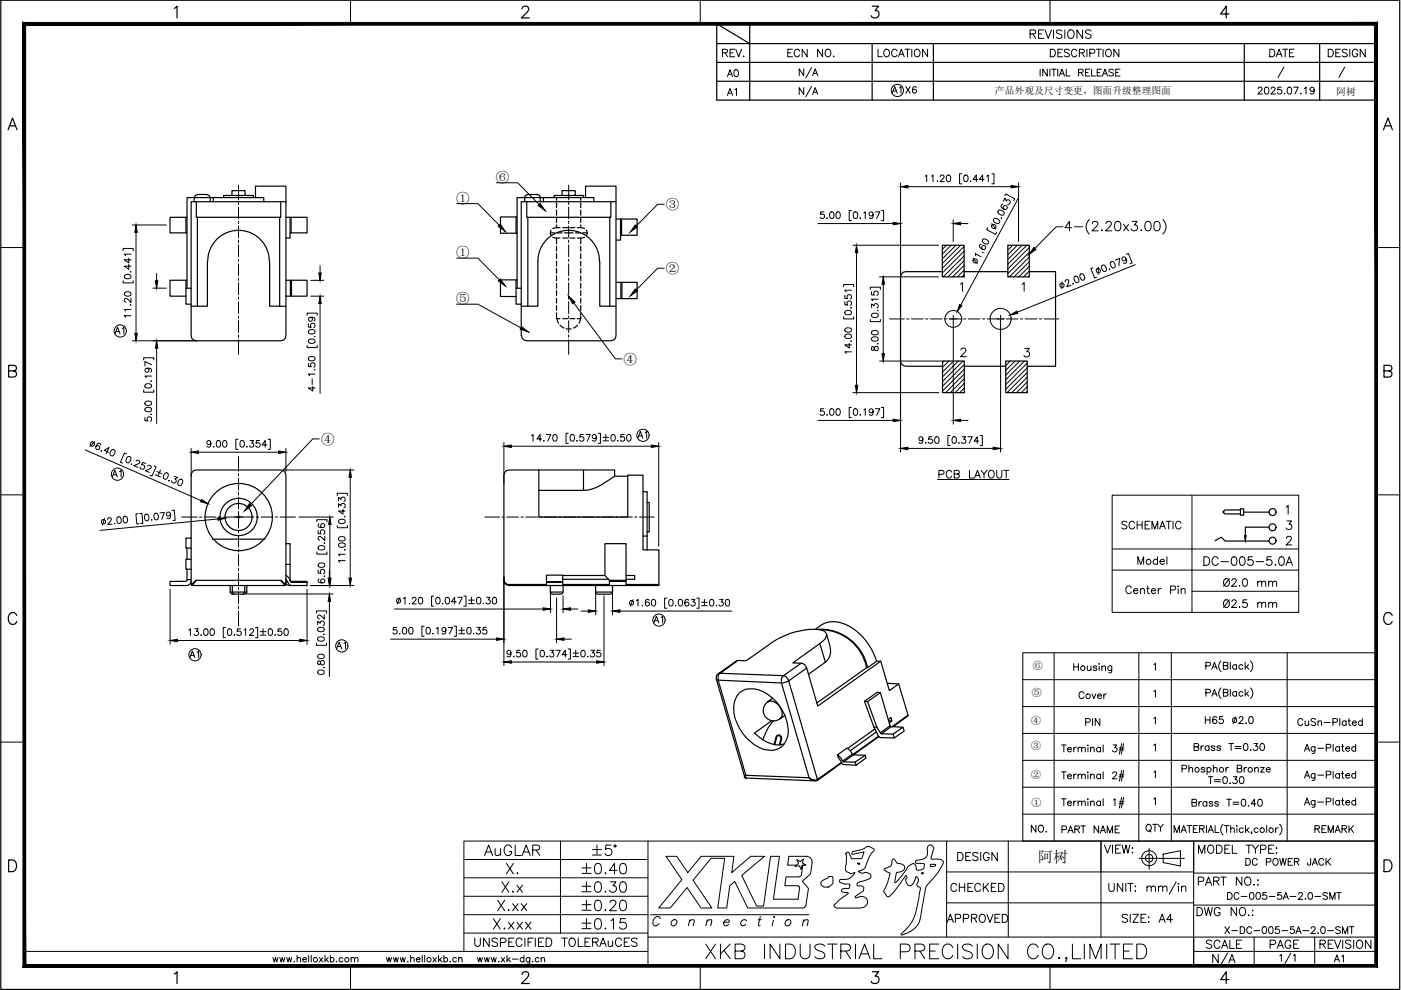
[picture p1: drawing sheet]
<svg xmlns="http://www.w3.org/2000/svg" width="297mm" height="210mm" viewBox="0 0 297 210" stroke-linecap="round" stroke-linejoin="round" font-family="sans-serif">
<defs><g id="words">
<text font-size="7.1" x="148.5" y="205">XKB INDUSTRIAL PRECISION CO.,LIMITED</text>
<text font-size="6.2" x="255.8" y="206">N/A</text>
<g font-size="5.7">
<text x="101.6" y="182.7">AuGLAR</text>
<text x="124.5" y="182.7">±5°</text>
<text x="105.1" y="190.5">X.x</text>
<text x="106.2" y="186.6">X.</text>
<text x="122.1" y="190.5">±0.30</text>
<text x="122.1" y="186.6">±0.40</text>
</g>
<g font-size="5.3">
<text x="168.3" y="17.6">N/A</text>
<text x="104.4" y="194.4">X.xx</text>
<text x="122.1" y="194.4">±0.20</text>
<text x="103.4" y="198.3">X.xxx</text>
<text x="122.1" y="198.3">±0.15</text>
</g>
<g font-size="4.9">
<text x="153.1" y="17.6">A0</text>
<text x="268.1" y="13.4">DATE</text>
<text x="254" y="121">DC-005-5.0A</text>
<text x="258.2" y="125.6">Ø2.0 mm</text>
<text x="258.2" y="130.2">Ø2.5 mm</text>
<text x="229" y="155.2">PIN</text>
<text x="217.3" y="177.8">NO.</text>
<text x="201.8" y="183.8">DESIGN</text>
<text x="200.4" y="190.1">CHECKED</text>
<text x="199.7" y="196.8">APPROVED</text>
<text x="252.6" y="195.4">DWG NO.:</text>
<text x="281.5" y="205.3">A1</text>
</g>
<g font-size="4.4">
<text x="153.1" y="21.5">A1</text>
<text x="188" y="21.2">A1</text>
<text x="23.3" y="72">A1</text>
<text x="134.1" y="94.2">A1</text>
<text x="22.6" y="102.3">A1</text>
<text x="236.7" y="113.2">SCHEMATIC</text>
<text x="137.2" y="133.3">A1</text>
<text x="39.2" y="140.8">A1</text>
<text x="70.2" y="138.6">A1</text>
<text x="254.4" y="154.5">H65 2.0</text>
<text x="241.7" y="177.4">QTY</text>
<text x="277.6" y="177.8">REMARK</text>
<text x="254.4" y="202.1">SCALE</text>
<text x="268.1" y="202.1">PAGE</text>
<text x="278.7" y="202.1">REVISION</text>
</g>
<text font-size="3.2" x="220.1" y="182.7">阿树</text>
<g font-size="2.9">
<text x="105.2" y="38.5">⑥</text>
<text x="96.7" y="43">①</text>
<text x="141.2" y="44.3">③</text>
<text x="96.7" y="54.5">①</text>
<text x="141.2" y="57.9">②</text>
<text x="96.7" y="64.3">⑤</text>
<text x="132.2" y="77.1">④</text>
<text x="68.1" y="94.1">④</text>
</g>
<g font-size="2.1">
<text x="211" y="19.8">产品外观及尺寸变更，图面升级整理图面</text>
<text x="283.3" y="20.1">阿树</text>
<text x="218.9" y="141.9">⑥</text>
<text x="218.7" y="147.6">⑤</text>
<text x="218.7" y="153.4">④</text>
<text x="218.7" y="158.8">③</text>
<text x="218.6" y="164.9">②</text>
<text x="218.7" y="170.8">①</text>
</g>
</g></defs>
<g fill="none" stroke="#000" stroke-width=".25">
<path d="M39.4 59.4v5.1h1.1M39.4 46.1v3.3M39.6 46.1h-3.6v3.3h3.6M39.6 59.4h-3.6v3.4h3.4M41.2 41.8v1M41.6 42.8v3.3h17.9v-3.3M41.8 41.3l-.4 .1-.1 .4M41.8 41.2h2.2M41.8 46.1v18.8M44 55.4v9.5h-3.5M44 41.3l.3 .1 .2 .4M44 55.4a6.5 6.5 0 0 1 6.6-6.6 6.5 6.5 0 0 1 6.5 6.6"/>
<path d="M44.6 41.8v1M45.2 41.9v.9M47.4 41.9v-.5h6.3v.5M49.2 41.4v-1h2.8v1M49.2 41.3l-.2 .1M50.4 41.4l.2-.1 .1 .1M52 41.3l.1 .1M54.2 41.9v-2.4h6.4v31.7l-.1 .5-.4 .4-.6 .2h-17.9l-.5-.2-.4-.4-.2-.5v-28.4h20.1M55.9 42.8v-.9h-16.3v19.2M57.2 55.4v9.5h3.4M59.3 46.1v18.8M60.6 46.1h4.5v3.3h-3.6"/>
<path d="M60.6 59.4h4.5v3.4h-4.5M61.5 46.1v4.4h-.9M61.6 59.4v3.4M61.7 46.1v3.3M61.8 59.4v3.4M109.4 59.3v5.2h1.1M109.4 46v3.4M109.6 46h-3.5v3.4h3.5M109.6 59.3h-3.5v3.6h3.3M111.7 42.8v3.3h17.8v-3.3M111.8 41.3l-.4 .1-.2 .4v1M111.8 41.2h2.2"/>
<path d="M111.9 46.1v18.8M114 55.4v9.5h-3.5M114 41.3l.4 .1 .1 .4v1M114 55.4a6.5 6.5 0 0 1 6.6-6.6 6.5 6.5 0 0 1 6.5 6.6M115.2 41.9v.9M116.8 48.8l-.1 .6M117.2 50.3l1.5 .2M117.5 41.9v-.5h6.2v.5M117.6 49.4h-.9l.1 .6M118 41.9v.6M118 43v1M118 44.5v1.1"/>
<path d="M118 46.1v1.1M118 47.7v.6M118 50.5v1.2M118 52.2v1.1M118 53.8v1M118 55.4v1M118 56.9v1.1M118 58.5v1.1M118.1 49.4h1.1M118.7 48.3l-1.5 .1M119.2 41.4v-1h2.8v1M119.2 41.3l-.2 .1"/>
<path d="M119.3 48.3h1M119.3 50.5h1M119.7 49.4h1.8M120.4 41.4l.2-.1 .1 .1M120.9 48.3h1M120.9 50.5h1M122 41.3l.1 .1M122 49.4h1.1M122.4 48.3l1.5 .1M123.1 41.9v.6M123.1 43v1M123.1 44.5v1.1"/>
<path d="M123.1 46.1v1.1M123.1 47.7v.6M123.1 50.5v1.2M123.1 52.2v1.1M123.1 53.8v1M123.1 55.4v1M123.1 56.9v1.1M123.1 58.5v1.1M123.6 49.4h.9l-.2 .6M123.9 50.3l-1.5 .2M124.2 41.9v-2.4h6.4v31.7l-.1 .5-.4 .4-.6 .2h-17.8l-.5-.2-.5-.4-.1-.5M124.3 48.8l.2 .6"/>
<path d="M125.9 42.8v-.9h-16.3v19.2M127.2 55.4v9.5h3.4M129.3 46.1v18.8M130.6 42.8h-20.1v28.4M130.6 59.9h4.5v3.4h-4.5M130.6 46.4h4.5v3.5h-3.5M131.6 46.4v4.5h-1M131.6 59.9v3.4M131.8 46.4v3.5M131.9 59.9v3.4M199.8 57.6h-7.8l-.5 .1-.4 .5-.2 .5v17.9l.2 .5 .4 .4 .5 .2h7.8M199.8 52h4.6v6.7h-4.6z"/>
<path d="M204.4 57.6h9.3M213.7 52h4.5v6.7h-4.5zM218.2 57.6h5.6v20.1h-6M39.4 61.1h1.1M109.4 61.1h1.1M118 66.3v1.3h.7M118 60.1v1M118 61.6v1M118 63.2v1.1M118 64.8v1M118.1 67.6l.3 .9M118.7 69l.9 .5"/>
<path d="M119.3 67.6h1M120 69.7h1.1M120.9 67.6h1M122.5 69l-.9 .5M123.1 66.3v1.3h-.7M123.1 67.6l-.3 .9M123.1 60.1v1M123.1 61.6v1M123.1 63.2v1.1M123.1 64.8v1M199.8 76.6h4.6v6.7h-4.6zM204.4 77.7h8.8"/>
<path d="M213.2 76.6h4.6v6.7h-4.6zM114.2 99.6v10h18.9v-8.9h3.2v15.9h3.4v7.5h-31.8l-.5-.1-.4-.4-.2-.6a1.02 1.02 0 0 0 1.1 .9h8M123.7 99.6v4.4M39.6 116.2v2.4M40.5 114.1h-1.1v2.1h1.1M40.5 118.6h-1.1v2.1h1.1M45 114.3h11.1M60.6 115.3h.9v7.7M60.6 119.7h.9M130.3 101v-1.4h-22.4l-.5 .2-.4 .4-.2 .5v22.3M133.1 101h-2.8a14.8 14.8 0 0 1-5.6 2.9l-10.5 .1M136.3 104.3h.9v12.3"/>
<path d="M136.3 113.7h.9M137.2 106.5h.4v6.3h-.4M257.6 114.6l1.3-.7 .8 .8h9.4M263 108.1v-.2h.7v1.3h-.7v-1.1h-3.2a.42 .42 0 0 0-.4 .4 .42 .42 0 0 0 .4 .5h3.2M263.7 108.6h5.4M269 111.8h-5v1.8M39.6 120.7v2.3l-.2 .3h-3.4v.8h3.6l.5-.1 .4-.7M39.6 122.9h.9M40.5 123.9l1.1-.9-.9 1.1zM40.5 123.9v-23.2l.2-.5 .3-.4 .6-.2h17.9l.6 .2 .4 .4 .1 .5v23.2M40.7 124.1h19.7M41.6 123h17.9"/>
<path d="M48.8 124.1v1.4l.5 .5h2.6l.3-.2 .1-.3v-1.4M48.8 125.5h3.5M49.3 124.1v1.4l.4 .5M51.9 124.1v1.4l-.4 .5M59.5 123l1.1 .9-.2 .2zM60.5 122.7l.6 .9M60.6 121.9l.7 .6 .3 .8M60.6 123.3h.4M61.1 123.6l.3 .4 .4 .1M61.5 123.2l3.6 .1v.8h-3.8l-.6-.3-.1-.3M61.6 123.3l.2 .2h3.3M115.9 124.1v-2.2h3.4v2.2"/>
<path d="M115.9 123.3h3.4M115.9 123.5h3.4M116.7 124.1v1.4l.4 .5h1.8l.3-.2 .2-.3v-1.4M116.7 125.5h2.7M119.3 122h9M119.3 122.8h9.7M119.3 123.9h9.9M126.3 124.1v1.4l.4 .5h2.7l.3-.2 .2-.3v-1.4M126.3 125.5h3.6M129.2 124.1v-1.1l-.9-1v-6.7h4.4v8.8M129.2 123h3.5M129.2 123.3h3.5"/>
<path d="M132.7 122h1.9v.8h-1.9M132.7 123.9h7M172.9 133.4l1.1-.8a6.1 6.1 0 0 1 7.1 .8 13.3 13.3 0 0 1 4.8 6.8M173.2 133.4a10.2 10.2 0 0 1 10.8 8.2M173.8 136.4l-5.7 4.2h2l.6 .4 .3 .7-3.8 2.7-.1-.3-.5-.7-.5-.1-13.4-.5a.86 .86 0 0 0-.8 .5 .86 .86 0 0 0 .2 .9h.2v-.6a.82 .82 0 0 1 .4-.8l3.7-2.8-4.1 2.8M173.8 133.5a10 10 0 0 1 9.9 8.1M175.2 134.4l.7 2.5a3.2 3.2 0 0 1-.9 3.5l-1.2-4a2.22 2.22 0 0 0 1.4-2zM175.2 134.4a1.48 1.48 0 0 0-1.5-.9 15.9 15.9 0 0 0-9.8 2.6l-5.7 4-1.8-.1M151.9 144.1l6 20.7M156.7 146.9a4.1 4.1 0 0 1 3.2-.8 9.5 9.5 0 0 1 7.2 9.8 3.6 3.6 0 0 1-4.3 3.1 8.4 8.4 0 0 1-6-4.5 7.1 7.1 0 0 1-.6-6.9zM162.8 148.8a2.21 2.21 0 0 0-.6 3.1 2.21 2.21 0 0 0 3.1 .5M163.6 152.8l-3.6 2.6a7.4 7.4 0 0 0 5.3 2.5l1-.1"/>
<path d="M163.8 148l-1 .8a2.29 2.29 0 0 1 3 1.9 1.49 1.49 0 0 1-.5 1.7l1.1-.7M164 152.9a9.3 9.3 0 0 0-2.3 4M165.5 156.5v-.3l-.2-.2-.3-.1-.3 .2-.4 1.8M165.6 156.5l-.4 1.4M165.7 156.5v-.3l-.5-.4-.6 .3-.5 1.8M165.8 156.5l-.4 1.4M169.9 140.6l-3.8 2.7a1.47 1.47 0 0 0-.4 1.5l5.8 20.1-13.4-.5-5.8-20.2 13.4 .6 1.5-.4 6.1 20.9 5.1-3.6M173.2 149.1l12.7-8.9h.8l1.9 6.2 1.9-1.4 2 6.6-.1 .2-3.1 2.3M175 140.4l-3.6 2.6M180.7 159.9l.2 .2h2.5M183.3 148.7l.6 .1M185.3 154.1l.6 .1"/>
<path d="M185.5 154.6l-5.7 4.1M185.8 155.2l-5.5 4M186.3 156.1l-5.5 3.9M186.4 156.2l-7.5 5.3-.2-.1M186.7 155.4l.2 .2 2-1.6-.2-.1-2-7-.7-.1-2.7 1.9 2 5.4 .8 1.8 .4 .4 3.1 .2M186.7 146.9l-2.8 1.9 2 5.4 .8 1.2 2-1.5M186.7 140.2l-13.3 9.5-2.4-8M186.9 155.6l2.5 .1M188.1 144.9l2.4 .1M188.3 152.6l.6-.5 .2 .8-.5 .3M188.4 152.8l.7 .1M188.9 154l2.5 .2"/>
<path d="M189.4 155.7l2-1.5 .3 .8-2.1 1.5zM192.5 151.6l-3.4 2.5M158 164.5l.1-.1v.5l.1 .1-.2-.1zM158.2 165l14.6 .6M171.5 164.9l.5 .3a1.23 1.23 0 0 0 1.3 .1v.2l-.3 .1-.6-.1zM177.6 160.1l2-1.5 .5 .4 .6 .9-2 1.5-.3-.5-.8-.8 .2 .6 .6 1.1 .4 .3 2.7 .2M178.4 161.7l-5.1 3.8M178.9 161.5l2.4 .1M181.3 161.6l2.1-1.5 .2 .6-2.1 1.6z"/>
<circle cx="50.6" cy="109.6" r="2.86"/>
<circle cx="50.6" cy="109.6" r="4"/>
<circle cx="50.6" cy="109.6" r="7.1"/>
<circle cx="269.8" cy="108.6" r=".74"/>
<circle cx="269.8" cy="114.6" r=".74"/>
<circle cx="269.8" cy="111.8" r=".74"/>
</g>
<g fill="#000" stroke="#000" stroke-width=".21">
<path d="M263.9 113.6h.3l-.2 1.1z"/>
<circle cx="259.4" cy="108.5" r=".12"/>
<circle cx="157.9" cy="164.8" r=".12"/>
<circle cx="170.2" cy="183.5" r=".1"/>
</g>
<!-- layer: N-_ -->
<g fill="none" stroke="#000" stroke-width=".21">
<path d="M50.6 39.3v3.1M120.6 39.3v3.1M50.6 42.9v.5M50.6 43.9v2.5M50.6 46.9v.5M50.6 47.9v2.5M50.6 50.9v.5M50.6 51.9v2.5M50.6 54.9v.5M50.6 55.9v2.6M50.6 59v.5M50.6 60v2.5"/>
<path d="M120.6 42.9v.5M120.6 43.9v2.5M120.6 46.9v.5M120.6 47.9v2.5M120.6 50.9v.5M120.6 51.9v2.5M120.6 54.9v.5M120.6 55.9v2.6M120.6 59v.5M120.6 60v2.5M50.6 63v.5M50.6 64v2.5"/>
<path d="M50.6 67v.5M50.6 68v2.5M50.6 71v.5M50.6 72v3.1M120.6 63v.5M120.6 64v2.5M120.6 67v.5M120.6 68v2.5M120.6 71v.5M120.6 72v3.1M188.6 67.6h3.1M192.2 67.6h.5"/>
<path d="M193.2 67.6h2.5M196.2 67.6h.5M197.3 67.6h2.5M200.3 67.6h.5M201.3 67.6h2.5M204.3 67.6h.5M205.3 67.6h2.5M208.3 67.6h.5M209.3 67.6h2.5M212.3 67.6h.5M213.3 67.6h2.5M216.3 67.6h.5"/>
<path d="M217.3 67.6h2.6M220.4 67.6h.5M221.4 67.6h3.1M50.6 96.8v3.1M38.5 109.6h3.3M42.3 109.6h.5M43.3 109.6h2.5M46.3 109.6h.5M47.3 109.6h2.5M50.3 109.6h.5M50.6 100.4v.5M50.6 101.4v2.5"/>
<path d="M50.6 104.4v.5M50.6 105.4v2.5M50.6 108.5v.4M50.6 109.5v2.5M50.6 112.5v.5M50.6 113.5v2.5M50.6 116.5v.5M50.6 117.5v2.5M51.3 109.6h2.5M54.3 109.6h.5M55.3 109.6h2.6M58.4 109.6h.5"/>
<path d="M59.4 109.6h3.2M102.8 109.6h3.1M106.4 109.6h.5M107.4 109.6h2.6M110.4 109.6h.6M111.5 109.6h2.5M114.5 109.6h.5M115.5 109.6h2.5M118.5 109.6h.5M119.5 109.6h2.5M122.5 109.6h.5M123.5 109.6h2.5"/>
<path d="M126.5 109.6h.5M127.5 109.6h2.5M130.5 109.6h.6M131.6 109.6h2.5M134.6 109.6h.5M135.6 109.6h3.1M50.6 120.5v.5M50.6 121.5v2.5M50.6 124.5v.5M50.6 125.5v2.5M50.6 128.5v.5M50.6 129.6v3.1"/>
</g>
<!-- layer: XkQE -->
<g fill="none" stroke="#000" stroke-width=".21">
<path d="M200.7 52l-.9 .9M201.7 52l-1.9 1.9M202.7 52l-2.9 2.9M203.7 52l-3.9 3.9M204.4 52.3l-4.6 4.6M204.4 53.3l-4.6 4.6M204.4 54.3l-4.4 4.4M204.4 55.3l-3.4 3.4M204.4 56.3l-2.4 2.4M204.4 57.3l-1.4 1.4M204.4 58.3l-.4 .4M213.7 52h.1"/>
<path d="M214.7 52l-1 1M215.7 52l-2 2M216.7 52l-3 3M217.7 52l-4 4M218.2 52.5l-4.5 4.5M218.2 53.5l-4.5 4.5M218.2 54.5l-4.2 4.2M218.2 55.5l-3.2 3.2M218.2 56.5l-2.2 2.2M218.2 57.5l-1.2 1.2M218.2 58.5l-.2 .2M200.2 76.6l-.4 .3"/>
<path d="M201.2 76.6l-1.4 1.3M202.2 76.6l-2.4 2.3M203.2 76.6l-3.4 3.3M204.2 76.6l-4.4 4.3M204.4 77.3l-4.6 4.6M204.4 78.3l-4.6 4.6M204.4 79.3l-3.9 4M214.2 76.6l-1 .9M215.2 76.6l-2 1.9M216.2 76.6l-3 2.9M217.2 76.6l-4 3.9M217.8 77l-4.6 4.5"/>
<path d="M217.8 78l-4.6 4.5M217.8 79l-4.3 4.3M217.8 80l-3.3 3.3M204.4 80.3l-2.9 3M204.4 81.3l-1.9 2M204.4 82.3l-.9 1M217.8 81l-2.3 2.3M217.8 82l-1.3 1.3M217.8 83l-.3 .3"/>
</g>
<g fill="none" stroke="#000" stroke-width=".21">
<path d="M105.3 38.7h4.5l4.5 4.7M190.9 38.8v20.2M192.5 39.6h21.9M196.1 37.4l.4-.3v1.4M197.5 37.4l.3-.3v1.4M198.7 38.4h.1zM199.4 37.4l.1-.2 .4-.1 .3 .4-.9 1h.9M200.8 37.2a.47 .47 0 0 1 .7 .2l.1 .3a.61 .61 0 0 1-.6 .8 .9 .9 0 0 1-.2-1.3zM203.9 36.8h-.5v2.2h.5M204.5 37.2a.47 .47 0 0 1 .7 .2l.1 .3a.61 .61 0 0 1-.6 .8 .9 .9 0 0 1-.2-1.3zM205.7 38.4h.2zM207.3 38h-1l.7-.9v1.4"/>
<path d="M208.7 38h-1l.6-.9v1.4M209.2 37.4l.3-.3v1.4M210.3 36.8h.4v2.2h-.4M216 38.8v12.4M26.1 59.5v.5h2.1v-.5M26.1 53.1v-.4h2.1v.4M26.4 58.4l.6-.2a.63 .63 0 0 1 .8 .4 .73 .73 0 0 1-.7 .5 .73 .73 0 0 1-.7-.5zM27.3 56.1v1l-.9-.7h1.4M27.3 54.8v1l-.9-.7h1.4M27.6 57.6h.2zM27.8 53.9h-1.4l.2 .3M28.1 47.7h7.2"/>
<path d="M28.8 49.3v21.4M33.2 58v1.5M65.9 59.4h2.7M67.9 56.3v1.6M96.8 43.2h4.5l4.6 4.6M96.8 54.7h4.5l4.6 4.6M140.8 43.3h-1.4l-4.5 4.6M140.8 56.9h-1.4l-4.5 4.6M173.4 47.4h16M174.7 44.9h-.7l-.1 .6a.5 .5 0 0 1 .8 0 .5 .5 0 0 1-.1 .8 .5 .5 0 0 1-.7-.2M175.3 46.3h.1zM176.1 45a.47 .47 0 0 1 .7 .2v.3a.63 .63 0 0 1-.4 .8h-.1a.9 .9 0 0 1-.2-1.3z"/>
<path d="M177.4 45l.2-.1a.73 .73 0 0 1 .6 .7 .73 .73 0 0 1-.6 .7 .9 .9 0 0 1-.2-1.3zM180.5 44.7h-.5v2.1h.5M180.8 52h18.2M181.1 45a.46 .46 0 0 1 .7 .2l.1 .3a.61 .61 0 0 1-.6 .8 .9 .9 0 0 1-.2-1.3zM181.6 53.6v28.1M182.4 46.2v.1zM183.1 45.2l.4-.3v1.4M185.1 45.4a.44 .44 0 0 1-.6 .4 .44 .44 0 0 1-.2-.7 .44 .44 0 0 1 .8 0v.3a.67 .67 0 0 1-.5 .9l-.3-.2M185.6 44.9h.9l-.6 1.4M186.5 58.7h12.5M186.9 44.7h.4v2.1h-.4M202.1 46.6v4.6"/>
<path d="M203.7 47.4h1.5M206.3 54.7l.9 1.2M206.8 54.2v-.4l1.2 .6M208 51.8h-.1a.45 .45 0 0 0-.1 .7 .67 .67 0 0 0 .5 .4 .67 .67 0 0 0 .6-.2 .44 .44 0 0 0-.2-.6 .44 .44 0 0 0-.5 .2 .44 .44 0 0 0 .1 .6M208.3 53.5l.1 .1zM208.3 50.8a.81 .81 0 0 1 1.3 .7 .73 .73 0 0 1-.9 .1 .73 .73 0 0 1-.4-.8zM209.4 48.3l-.2 .4 1.9 1 .2-.4M210.2 47.4l.9 1.2M210.7 46.5a.76 .76 0 0 1 .9-.1 .76 .76 0 0 1 .3 .8 .81 .81 0 0 1-1.3-.6zM211.7 44.7a.76 .76 0 0 1 .8 0 .76 .76 0 0 1 .3 .8 .81 .81 0 0 1-1.2-.7zM212.3 46.2l.1 .1zM212.6 43.3l-.3 .3a.76 .76 0 0 0 .4 .7 .76 .76 0 0 0 .8-.1 .44 .44 0 0 0-.2-.6 .44 .44 0 0 0-.5 .2 .44 .44 0 0 0 .1 .6"/>
<path d="M212.7 42.7l.4-.7 .3 .6a.47 .47 0 0 1 .8 .1 .47 .47 0 0 1-.5 .6M213 41.5l.3-.4 1.8 1-.2 .5M215.9 42l-12.2 22.7M225.2 59.8l-.1 1.4M225.3 48.1h-1.4l-4.5 4.6M225.8 59.8l.1-.3 .3-.2 .4 .3-.4 1.2 .9-.3M227.2 48.3h-1.4l.9-1.4v2M227.7 58.7a.44 .44 0 0 1 .7 0l.2 .3a.6 .6 0 0 1-.2 .9 .88 .88 0 0 1-.7-1.2zM227.8 48.1h1.7M229 58.2a.45 .45 0 0 1 .7 0l.2 .3a.6 .6 0 0 1-.2 .9 .89 .89 0 0 1-.7-1.2zM230.9 46.5a2.08 2.08 0 0 0 0 3.1M231.6 47.4l.4-.5h.4l.3 .2a.62 .62 0 0 1-.2 .9l-1 .9h1.4"/>
<path d="M231.7 56.8l-.4 .2 .8 1.9 .4-.1M232.9 56.7l-.1 1.4M233.6 56.4a.44 .44 0 0 1 .7-.1l.2 .3a.6 .6 0 0 1-.2 1 .9 .9 0 0 1-.7-1.2zM233.6 48.8v.1zM234.5 47.4l.4-.5 .6 .2a.62 .62 0 0 1-.1 .9l-1 .9h1.3M235.2 57l.1 .2zM235.4 55.6a.44 .44 0 0 1 .7 0l.2 .3a.6 .6 0 0 1-.2 .9 .89 .89 0 0 1-.7-1.2zM236.5 55.2l.8-.4-.1 1.6M236.6 47a.66 .66 0 0 1 1 .3 1.01 1.01 0 0 1-.7 1.6 1.07 1.07 0 0 1-.5-1.6zM238.2 47.6l1.1 1.3M238.7 54.8a.43 .43 0 0 1-.4 .5 .43 .43 0 0 1-.4-.5 .43 .43 0 0 1 .6-.3l.2 .3a.66 .66 0 0 1-.1 1l-.4-.1M238.8 53.9l.4-.2 .8 2-.4 .2"/>
<path d="M239.3 47.6l-1.1 1.3M240 46.9h1.1l-.6 .8a.67 .67 0 0 1 .6 .9 .67 .67 0 0 1-1.1 .2l-.1-.2M240.7 56.1l-25 10.1M241.9 48.8h.2zM243 47a.66 .66 0 0 1 1 .3 1.29 1.29 0 0 1-.5 1.6h-.2a1.28 1.28 0 0 1-.3-1.9zM244.9 47a.66 .66 0 0 1 1 .3 1.28 1.28 0 0 1-.5 1.6h-.2a1.28 1.28 0 0 1-.3-1.9zM246.5 46.5a2.08 2.08 0 0 1 0 3.1M26.4 62.1l.6-.2a.61 .61 0 0 1 .8 .5 .76 .76 0 0 1-.8 .4 .76 .76 0 0 1-.6-.5zM27.6 64.7h.2zM27.8 65.6h-1.4l.2 .3M27.8 63.2v.9l-.7-.6-.5-.2-.2 .2v.3l.3 .3M28.1 72.3h13.6"/>
<path d="M30.5 76.3v-.4h2.1v.4M31.2 78.1a.44 .44 0 0 1 .4 .6 .44 .44 0 0 1-.7 .1 .44 .44 0 0 1 0-.7h.3a.65 .65 0 0 1 .9 .5l-.2 .3M32.1 79.7h-1.4l.3 .4M32.1 77.3l-1.4-.6v.9M32.4 61.1h2.9M33.2 73.8v16M65.1 73.2v.5h2.2v-.5M65.1 66.9v-.5h2.2v.5M65.4 77v.7l.6 .1a.49 .49 0 0 1 0-.8 .49 .49 0 0 1 .7 .1 .49 .49 0 0 1-.2 .7M65.4 68.7v.6l.6 .1a.5 .5 0 0 1 0-.7 .5 .5 0 0 1 .7 0 .5 .5 0 0 1-.2 .8M65.4 75.8l.6-.2a.61 .61 0 0 1 .8 .5 .76 .76 0 0 1-.8 .4 .76 .76 0 0 1-.6-.5zM65.4 72.1l.6-.2a.61 .61 0 0 1 .8 .5 .76 .76 0 0 1-.8 .4 .76 .76 0 0 1-.6-.5z"/>
<path d="M65.4 70.1l.6-.2a.61 .61 0 0 1 .8 .5 .76 .76 0 0 1-.8 .4 .76 .76 0 0 1-.6-.5zM65.8 67.3a.44 .44 0 0 1 .4 .6 .44 .44 0 0 1-.7 .1 .44 .44 0 0 1 .1-.7h.2a.67 .67 0 0 1 1 .5l-.2 .3M65.9 62.8h2.7M66.7 78.3v.1zM66.7 71.3v.1zM66.8 79.3h-1.4l.2 .4M67.9 64.4v19M96.8 64.5h4.5l9.1 5M121.7 64.2l8.8 11.9h1.4M178.9 67.2v.4h2.1v-.4M178.9 60.8v-.5h2.1v.5M179.1 63.9v.7l.6 .1a.5 .5 0 0 1 0-.8 .5 .5 0 0 1 .8 .1 .5 .5 0 0 1-.2 .7"/>
<path d="M179.1 62.6v.7h.6a.5 .5 0 0 1 0-.7 .5 .5 0 0 1 .8 .1 .5 .5 0 0 1-.2 .7M179.2 71l.5-.2a.61 .61 0 0 1 .8 .6 .76 .76 0 0 1-.7 .4 .76 .76 0 0 1-.7-.6zM179.2 69.7l.5-.2a.63 .63 0 0 1 .8 .4 .73 .73 0 0 1-.7 .5 .73 .73 0 0 1-.7-.5zM179.2 66l.5-.2a.63 .63 0 0 1 .8 .4 .73 .73 0 0 1-.7 .6 .73 .73 0 0 1-.7-.6zM180.1 72.8v1l-1-.7h1.4M180.4 65.3h.1zM180.5 72.2v.2zM180.5 74.6h-1.4l.3 .3M180.5 61.5h-1.4l.3 .4M184.5 67.7v.5h2.2v-.5M184.5 61.4v-.5h2.2v.5M184.8 65.2v-.8l.5 .4a.47 .47 0 0 1 .8-.3 .47 .47 0 0 1-.2 .8"/>
<path d="M184.8 61.8v.7l.6 .1a.5 .5 0 0 1 0-.8 .5 .5 0 0 1 .7 .1 .5 .5 0 0 1-.2 .7M184.8 73.6v.6l.3 .1 .4-.7 .2-.2a.47 .47 0 0 1 .5 .5 .47 .47 0 0 1-.5 .5l-.2-.2-.2-.6zM184.8 71.6l.6-.2a.63 .63 0 0 1 .8 .4 .73 .73 0 0 1-.7 .6 .73 .73 0 0 1-.7-.6zM184.8 70.3l.6-.2a.61 .61 0 0 1 .8 .5 .76 .76 0 0 1-.8 .4 .76 .76 0 0 1-.6-.5zM184.8 66.6l.6-.2a.61 .61 0 0 1 .8 .5 .76 .76 0 0 1-.8 .4 .76 .76 0 0 1-.6-.5zM186.1 72.9h.1zM186.1 65.8v.1zM186.2 63.4h-1.4l.2 .4M186.5 76.6h13.2M187.3 60.3v14.7M190.9 76.3v19.6M201.3 67.6h1.6"/>
<path d="M202.1 66.8v23.1M211.4 67.6h1.5M212.1 66.8v29.1M227.5 60.1l.1 .2zM18.1 95.4l24.5 10.7M20.1 93.7l-1.1 .9M21.4 94.3v-.1a.45 .45 0 0 0-.7-.1l-.4 .9a.43 .43 0 0 0 .6 .3 .43 .43 0 0 0 .1-.7 .43 .43 0 0 0-.7 .1M21.4 95.6l.1 .1zM23 95.9l-.9-.4 1-.6-.6 1.3M23.7 95.4a.43 .43 0 0 1 .4-.1 .43 .43 0 0 1 .3 .4l-.1 .4a.6 .6 0 0 1-.8 .5 .76 .76 0 0 1 .2-1.2zM26.8 96.2l-.4-.2-.9 2 .5 .2M27 96.9a.43 .43 0 0 1 .5-.1 .43 .43 0 0 1 .3 .4l-.1 .4a.6 .6 0 0 1-.8 .5 .76 .76 0 0 1 .1-1.2z"/>
<path d="M28.9 97.8l.2-.2 .4 .1 .1 .5-1.2 .5 .8 .4M30.5 82.7v.5h2.1v-.5M30.7 88.5v.7l.6 .1a.5 .5 0 0 1 0-.8 .5 .5 0 0 1 .8 .1 .5 .5 0 0 1-.2 .7M30.8 86.6l.5-.2a.64 .64 0 0 1 .8 .4 .73 .73 0 0 1-.7 .5 .73 .73 0 0 1-.7-.5zM30.8 85.2l.5-.2a.63 .63 0 0 1 .8 .4 .73 .73 0 0 1-.7 .6 .73 .73 0 0 1-.7-.6zM30.8 81.5l.5-.2a.63 .63 0 0 1 .8 .4 .73 .73 0 0 1-.7 .6 .73 .73 0 0 1-.7-.6zM30.9 98.3l-.6-.3-.3 .6a.5 .5 0 0 1 .7 .2 .5 .5 0 0 1-.4 .7 .5 .5 0 0 1-.6-.5M31.3 98.8l.4-.2 .3 .3 .1 .2-.4 .4-.9 .3 .9 .4M32 80.8h.1zM32.1 87.8v.1zM32.7 98.8l.4 .2-.9 1.9-.4-.2M33.2 100l1.1 .5"/>
<path d="M34 99.7l-.5 1.1M40.5 95.1v5.8M42.1 95.9h17M44.7 93.9a.44 .44 0 0 1-.6 .4 .44 .44 0 0 1-.2-.7 .44 .44 0 0 1 .7 0l.1 .3a.67 .67 0 0 1-.5 .9l-.3-.2M45.2 94.7h.2zM46 93.5a.46 .46 0 0 1 .7 .2l.1 .3a.61 .61 0 0 1-.6 .8 .9 .9 0 0 1-.2-1.3zM47.4 93.5l.2-.1a.73 .73 0 0 1 .5 .7 .73 .73 0 0 1-.5 .7 .9 .9 0 0 1-.2-1.3zM50.5 93.1h-.5v2.2h.5M51.1 93.5a.46 .46 0 0 1 .6 .2l.1 .3a.61 .61 0 0 1-.5 .8 .9 .9 0 0 1-.2-1.3zM52.3 94.7h.1zM53 93.4h.8l-.4 .5a.47 .47 0 0 1 .3 .8 .47 .47 0 0 1-.8-.2M55 93.4h-.6l-.1 .6a.5 .5 0 0 1 .7 0 .5 .5 0 0 1-.1 .7 .5 .5 0 0 1-.7-.2"/>
<path d="M56.6 94.3h-1l.6-.9v1.4M56.8 93.1h.5v2.2h-.5M60.3 99.6h14.7M60.6 95.1v4.9M66.2 80.3v1.2M66.3 81.9v1l-.9-.6h1.4M67.7 93.1h-1.4l-13.2 13.9M106.8 93.8v8.7M108.4 94.6h29.7M112.7 92.4l.3-.3v1.4M114.8 93.1h-1l.7-1v1.4M115.3 93.4v.1z"/>
<path d="M115.8 92.1h1l-.7 1.4M117.4 92.2l.2-.1a.73 .73 0 0 1 .5 .7 .73 .73 0 0 1-.5 .7 .9 .9 0 0 1-.2-1.3zM120.5 91.9h-.5v2.1h.5M121.1 92.2a.46 .46 0 0 1 .6 .2l.1 .3a.61 .61 0 0 1-.5 .8 .9 .9 0 0 1-.2-1.3zM122.3 93.4v.1zM123.7 92.1h-.7l-.1 .6a.5 .5 0 0 1 .8 0 .5 .5 0 0 1-.1 .8 .5 .5 0 0 1-.7-.2M124.2 92.1h1l-.7 1.4M126.4 92.6a.44 .44 0 0 1-.6 .4 .44 .44 0 0 1-.1-.7 .44 .44 0 0 1 .7 0v.3a.66 .66 0 0 1-.5 .9l-.3-.2M126.8 91.9h.5v2.1h-.5M127.8 92.7h1.2M127.8 93.5h1.2M128.4 92.1v1.2"/>
<path d="M129.7 92.2a.47 .47 0 0 1 .7 .2l.1 .3a.63 .63 0 0 1-.5 .8h-.1a.9 .9 0 0 1-.2-1.3zM130.9 93.5h.2zM132.3 92.1h-.6l-.1 .6a.5 .5 0 0 1 .7 0 .5 .5 0 0 1-.1 .8 .5 .5 0 0 1-.7-.2M139.7 93.8v22M173.4 89.1h16M174.7 86.7h-.7l-.1 .6a.5 .5 0 0 1 .8 0 .5 .5 0 0 1-.1 .7 .5 .5 0 0 1-.7-.2M175.3 88h.1zM176.1 86.7a.47 .47 0 0 1 .7 .2v.4a.59 .59 0 0 1-.5 .8 .89 .89 0 0 1-.2-1.4zM177.4 86.7h.2a.72 .72 0 0 1 .6 .7 .72 .72 0 0 1-.6 .7 .89 .89 0 0 1-.2-1.4zM180.5 86.4h-.5v2.1h.5M180.8 83.3h18.3M181.1 86.7a.46 .46 0 0 1 .7 .2l.1 .4a.61 .61 0 0 1-.6 .8 .89 .89 0 0 1-.2-1.4z"/>
<path d="M182.3 88h.2zM183.1 86.9l.4-.2v1.4M185.1 87.1a.44 .44 0 0 1-.6 .4 .44 .44 0 0 1-.2-.7 .44 .44 0 0 1 .8 .1v.2a.66 .66 0 0 1-.5 1l-.3-.2M185.6 86.7h.9l-.6 1.4M186.9 86.4h.4v2.1h-.4M192.5 95.1h18.1M195.7 93.1a.44 .44 0 0 1-.6 .3 .44 .44 0 0 1-.2-.7 .44 .44 0 0 1 .7 .1l.1 .3a.66 .66 0 0 1-.6 .9l-.2-.2M196.3 93.9v.1zM197.6 92.6h-.6l-.1 .6a.5 .5 0 0 1 .7 0 .5 .5 0 0 1-.1 .7 .5 .5 0 0 1-.7-.2M198.4 92.7l.2-.1a.73 .73 0 0 1 .5 .7 .73 .73 0 0 1-.5 .7 .9 .9 0 0 1-.2-1.3zM201.4 92.3h-.4v2.2h.4M202 92.7l.2-.1a.73 .73 0 0 1 .6 .7 .73 .73 0 0 1-.6 .7 .9 .9 0 0 1-.2-1.3z"/>
<path d="M203.3 93.9v.1zM203.7 89.1h1.5M204 92.6h.7l-.4 .5a.47 .47 0 0 1 .4 .8 .47 .47 0 0 1-.8-.2M205.2 92.6h.9l-.6 1.4M207.5 93.5h-1l.7-.9v1.4M207.8 92.3h.5v2.2h-.5M22.2 109.9l-.5 1.4M22.8 110.1l.2-.3h.4l.2 .2-.2 .5-.6 .7 1-.1M24.3 110.9v.2zM24.9 109.7a.45 .45 0 0 1 .7 .1l.1 .3a.6 .6 0 0 1-.5 .9 .9 .9 0 0 1-.3-1.3zM26.2 109.5a.46 .46 0 0 1 .7 .2l.1 .3a.6 .6 0 0 1-.4 .9 .91 .91 0 0 1-.4-1.4zM29.3 108.9l-.5 .1 .2 2.1h.5"/>
<path d="M29.6 108.9l.5-.1 .2 2.2h-.5M30.8 109.1a.45 .45 0 0 1 .7 .1l.1 .4a.61 .61 0 0 1-.5 .8 .88 .88 0 0 1-.3-1.3zM32.2 110.2v.1zM32.8 108.9a.44 .44 0 0 1 .7 .2l.1 .3a.62 .62 0 0 1-.5 .8 .88 .88 0 0 1-.3-1.3zM32.9 100.7l1.1 .4M33.9 108.7h.9l-.5 1.4M35 100.4l.2-.2a.46 .46 0 0 1 .5 .5l-.1 .3a.6 .6 0 0 1-.8 .5 .75 .75 0 0 1 .2-1.1zM35.8 101.9h.1zM36.1 109a.44 .44 0 0 1-.5 .4 .44 .44 0 0 1-.3-.7 .44 .44 0 0 1 .8 0v.3a.66 .66 0 0 1-.4 1l-.3-.2M36.5 108.2h.4l.2 2.1-.4 .1M37 101l.6 .3-.5 .3a.47 .47 0 0 1 0 .8 .47 .47 0 0 1-.7-.5M38 101.7l.2-.1a.46 .46 0 0 1 .6 .4l-.1 .4a.6 .6 0 0 1-.8 .5 .75 .75 0 0 1 .1-1.2z"/>
<path d="M46.2 110l-25 2.5M49.8 109.6h1.6M50.6 108.8v1.6M50.6 108.9v1.5M63.4 109.6h7.3M67.2 117v.5h2.1v-.5M67.2 110.7v-.5h2.1v.5M67.4 112.5v.6l.7 .1a.5 .5 0 0 1-.1-.8 .5 .5 0 0 1 .8 .1 .5 .5 0 0 1-.2 .8M67.5 119.6l.6-.2a.63 .63 0 0 1 .8 .4 .73 .73 0 0 1-.7 .5 .73 .73 0 0 1-.8-.5zM67.5 115.9l.6-.2a.63 .63 0 0 1 .8 .4 .73 .73 0 0 1-.7 .5 .73 .73 0 0 1-.8-.5zM67.6 111.1h-.1a.45 .45 0 0 0 .2 .7h1a.44 .44 0 0 0 0-.7 .44 .44 0 0 0-.7 .2 .44 .44 0 0 0 .4 .6M68.8 115.1v.1z"/>
<path d="M68.9 113.7v.9l-.7-.7-.5-.2-.3 .3v.3l.4 .2M69.9 111.2v11.4M71.5 111.4v.5h2.1v-.5M71.5 105.1v-.5h2.1v.5M71.8 107.5v-.7l.5 .4a.47 .47 0 0 1 .8-.3 .47 .47 0 0 1-.2 .8M71.8 106.2v-.7l.5 .4a.47 .47 0 0 1 .8-.4 .47 .47 0 0 1-.2 .8M71.9 115.3l.5-.2a.61 .61 0 0 1 .8 .5 .76 .76 0 0 1-.8 .5 .76 .76 0 0 1-.6-.6zM71.9 114l.5-.2a.63 .63 0 0 1 .8 .4 .73 .73 0 0 1-.7 .5 .73 .73 0 0 1-.7-.5zM71.9 110.3l.5-.2a.61 .61 0 0 1 .8 .5 .76 .76 0 0 1-.8 .4 .76 .76 0 0 1-.6-.5zM72.7 108v1l-.9-.7h1.4M73 116.6h.2zM73 109.6h.2z"/>
<path d="M73.2 118.9h-1.4l.3 .3M73.2 117.5h-1.4l.3 .4M74.3 101.2v21.4M36.1 124.9v11.7M37.6 135.8h25.9M40 133.6l.4-.3v1.4M41.3 133.3h.7l-.4 .6a.47 .47 0 0 1 .4 .7 .47 .47 0 0 1-.8-.1M42.6 134.6v.1zM43.4 133.4a.46 .46 0 0 1 .6 .2l.1 .3a.61 .61 0 0 1-.5 .8 .9 .9 0 0 1-.2-1.3zM44.7 133.4l.2-.1a.73 .73 0 0 1 .6 .7 .73 .73 0 0 1-.6 .7 .9 .9 0 0 1-.2-1.3zM47.8 133.1h-.5v2.1h.5M48.4 133.4l.2-.1a.73 .73 0 0 1 .5 .7 .73 .73 0 0 1-.5 .7 .9 .9 0 0 1-.2-1.3z"/>
<path d="M49.7 134.6v.1zM51 133.3h-.7v.6a.5 .5 0 0 1 .7 0 .5 .5 0 0 1-.1 .8 .5 .5 0 0 1-.7-.2M51.8 133.6l.3-.3v1.4M52.2 125.9h18.4M53 133.7l.2-.4 .4 .1 .2 .2-.2 .5-.7 .6h.9M54.2 133.1h.4v2.1h-.4M55.2 133.9h1.2M55.2 134.7h1.2M55.8 133.3v1.2M57 133.4a.47 .47 0 0 1 .7 .2l.1 .3a.63 .63 0 0 1-.4 .8h-.2a.9 .9 0 0 1-.2-1.3zM58.3 134.7h.1zM59.7 133.3h-.7l-.1 .6a.5 .5 0 0 1 .8 0 .5 .5 0 0 1-.1 .8 .5 .5 0 0 1-.7-.2"/>
<path d="M60.4 133.4l.2-.1a.73 .73 0 0 1 .5 .7 .73 .73 0 0 1-.5 .7 .9 .9 0 0 1-.2-1.3zM65.1 124.9v11.7M65.9 124.1h9.1M67.1 136.4v.4h2.1v-.4M67.1 130v-.5h2.1v.5M67.4 132.5v-.8l.5 .4a.47 .47 0 0 1 .8-.3 .47 .47 0 0 1-.2 .8M67.4 138.9l.6-.2a.63 .63 0 0 1 .8 .4 .73 .73 0 0 1-.7 .5 .73 .73 0 0 1-.7-.5zM67.4 135.2l.6-.2a.61 .61 0 0 1 .8 .6 .76 .76 0 0 1-.8 .4 .76 .76 0 0 1-.6-.6zM67.4 133.2l.6-.2a.63 .63 0 0 1 .8 .4 .73 .73 0 0 1-.7 .6 .73 .73 0 0 1-.7-.6zM67.4 120.8v.7l.7 .1a.5 .5 0 0 1-.1-.8 .5 .5 0 0 1 .8 .1 .5 .5 0 0 1-.2 .7M67.6 122.8h-.1a.44 .44 0 0 0 .2 .7h1a.44 .44 0 0 0 0-.7 .44 .44 0 0 0-.7 .2 .44 .44 0 0 0 .4 .6M68.7 134.4v.1z"/>
<path d="M68.8 130.3v1l-.7-.7-.5-.2-.2 .3v.2l.3 .3M68.8 122.1v.1zM69.8 121v1.6M69.8 127.5v16M82.8 135.5h22.5M83.6 129.1h31.6M84.1 133h-.7v.6a.5 .5 0 0 1 .7 0 .5 .5 0 0 1-.1 .8 .5 .5 0 0 1-.7-.2M84.7 134.4h.1zM84.8 126.7l-.6 1.4M85.5 133.1a.45 .45 0 0 1 .7 .2v.3a.63 .63 0 0 1-.4 .8h-.1a.89 .89 0 0 1-.2-1.3zM85.5 126.9l.4-.3v1.5M86.8 127.9v.2z"/>
<path d="M86.8 133.1a.44 .44 0 0 1 .7 .2l.1 .3a.61 .61 0 0 1-.6 .8 .89 .89 0 0 1-.2-1.3zM87.4 127l.3-.4h.3l.2 .3-.2 .5-.6 .7h.9M88.9 126.7a.45 .45 0 0 1 .7 .2v.3a.63 .63 0 0 1-.4 .9h-.1a.89 .89 0 0 1-.2-1.4zM89.9 132.8h-.4v2.1h.4M90.5 133.1a.44 .44 0 0 1 .7 .2l.1 .3a.61 .61 0 0 1-.6 .8 .89 .89 0 0 1-.2-1.3zM91.7 134.4h.2zM92 126.4h-.5v2.1h.5M92.5 133.3l.4-.3v1.4M92.6 126.7a.45 .45 0 0 1 .6 .2l.1 .3a.63 .63 0 0 1-.4 .9h-.1a.89 .89 0 0 1-.2-1.4zM93.8 128h.1zM94.5 133.5a.44 .44 0 0 1-.6 .4 .44 .44 0 0 1-.1-.7 .44 .44 0 0 1 .7 0v.3a.65 .65 0 0 1-.5 .9l-.3-.2M94.6 126.7a.45 .45 0 0 1 .7 .2v.3a.63 .63 0 0 1-.4 .9h-.1a.89 .89 0 0 1-.2-1.4z"/>
<path d="M95 133h.9l-.6 1.4M96.3 132.8h.5v2.1h-.5M96.7 127.6h-1l.7-1v1.5M97.1 126.6h.9l-.7 1.5M97.3 133.6h1.2M97.3 134.4h1.2M97.9 133v1.2M98.3 126.4h.5v2.1h-.5M99.2 133.1a.44 .44 0 0 1 .6 .2l.1 .3a.63 .63 0 0 1-.4 .8h-.1a.89 .89 0 0 1-.2-1.3zM99.3 127.2h1.3M99.3 128h1.3M99.9 126.6v1.3"/>
<path d="M100.4 134.4h.1zM101.1 133h.7l-.4 .6a.47 .47 0 0 1 .4 .7 .47 .47 0 0 1-.8-.1M101.2 126.7a.44 .44 0 0 1 .7 .2l.1 .3a.61 .61 0 0 1-.6 .9 .89 .89 0 0 1-.2-1.4zM102.4 128h.2zM103.1 133h-.7v.6a.5 .5 0 0 1 .7 0 .5 .5 0 0 1-.1 .8 .5 .5 0 0 1-.7-.2M103.2 126.6h.7l-.4 .6a.47 .47 0 0 1 .3 .7 .47 .47 0 0 1-.8-.1M104.6 126.7a.45 .45 0 0 1 .6 .2l.1 .3a.63 .63 0 0 1-.4 .9h-.1a.89 .89 0 0 1-.2-1.4zM106.8 122.3v18.8M108.3 138.3a.44 .44 0 0 1-.6 .4 .44 .44 0 0 1-.1-.7 .44 .44 0 0 1 .7 .1v.2a.66 .66 0 0 1-.5 1l-.3-.2M108.9 139.2h.1zM110.3 137.9h-.7l-.1 .6a.5 .5 0 0 1 .8 0 .5 .5 0 0 1-.1 .7 .5 .5 0 0 1-.7-.2M111 137.9a.44 .44 0 0 1 .7 .2v.4a.63 .63 0 0 1-.4 .8h-.1a.89 .89 0 0 1-.2-1.4z"/>
<path d="M114.1 137.6h-.5v2.2h.5M114.7 137.9a.44 .44 0 0 1 .7 .2v.4a.61 .61 0 0 1-.5 .8 .89 .89 0 0 1-.2-1.4zM115.9 139.2h.1zM116.6 137.9h.8l-.4 .5a.47 .47 0 0 1 .3 .8 .47 .47 0 0 1-.8-.2M116.7 125.6v4.3M117.8 137.9h1l-.7 1.4M118 126.8v9.5M119.4 126.3v3.6M119.6 135.5h1.5M120.2 138.8h-1l.7-.9v1.4M120.5 137.6h.4v2.2h-.4M120.9 129.1h1.6"/>
<path d="M121.5 138.5h1.2M121.5 139.2h1.2M122.1 137.9v1.2M123.2 129.6h1.5M123.3 137.9a.45 .45 0 0 1 .7 .2l.1 .4a.63 .63 0 0 1-.4 .8h-.2a.89 .89 0 0 1-.2-1.4zM124.5 139.2h.2zM125.3 137.9h.7l-.4 .5a.47 .47 0 0 1 .4 .8 .47 .47 0 0 1-.9-.2M126.3 125.6v4.7M127.3 137.9h-.7v.6a.5 .5 0 0 1 .7 0 .5 .5 0 0 1-.1 .7 .5 .5 0 0 1-.7-.2M128.1 126.3v14.8M129.9 125.6v4.7M131.4 129.6h23.8"/>
<path d="M134.2 127.2l-.6 1.3M134.9 127.4l.4-.3v1.4M137.6 127.3l-.2-.2a.74 .74 0 0 0-.6 .7 .74 .74 0 0 0 .5 .7 .44 .44 0 0 0 .4-.4 .44 .44 0 0 0-.4-.5 .44 .44 0 0 0-.5 .4M138.3 127.2l.2-.1a.73 .73 0 0 1 .5 .7 .73 .73 0 0 1-.5 .7 .9 .9 0 0 1-.2-1.3zM141.4 126.8h-.5v2.2h.5M142 127.2a.46 .46 0 0 1 .6 .2l.1 .3a.62 .62 0 0 1-.5 .8 .9 .9 0 0 1-.2-1.3zM143.2 128.4h.1zM144 127.2l.2-.1a.73 .73 0 0 1 .5 .7 .73 .73 0 0 1-.5 .7 .9 .9 0 0 1-.2-1.3zM146 127.3l-.3-.2a.74 .74 0 0 0-.5 .7 .74 .74 0 0 0 .5 .7 .44 .44 0 0 0 .4-.4 .44 .44 0 0 0-.5-.5 .44 .44 0 0 0-.4 .4M146.6 127.1h.7l-.4 .5a.47 .47 0 0 1 .4 .8 .47 .47 0 0 1-.8-.2M147.7 126.8h.5v2.2h-.5M148.7 127.7h1.2"/>
<path d="M148.7 128.4h1.2M149.3 127.1v1.2M150.6 127.2a.47 .47 0 0 1 .7 .2l.1 .3a.61 .61 0 0 1-.6 .8 .9 .9 0 0 1-.2-1.3zM151.8 128.4h.2zM152.6 127.1h.7l-.4 .5a.47 .47 0 0 1 .3 .8 .47 .47 0 0 1-.8-.2M154 127.2a.46 .46 0 0 1 .6 .2l.1 .3a.61 .61 0 0 1-.5 .8 .9 .9 0 0 1-.2-1.3zM67.4 142.3l.6-.2a.63 .63 0 0 1 .8 .4 .73 .73 0 0 1-.7 .5 .73 .73 0 0 1-.7-.5zM67.4 140.2v.4v.2l.3 .1 .6-.9a.47 .47 0 0 1 .5 .5 .47 .47 0 0 1-.5 .5l-.3-.2-.2-.6zM68.7 141.4v.2zM108.4 140.4h18.1M259.7 196.5l1 1.4M260.7 196.5l-1 1.4"/>
<path d="M263 196.5h.4a.78 .78 0 0 1 .5 .7 .78 .78 0 0 1-.5 .7h-.4zM265.4 196.8a.53 .53 0 0 0-.6-.3 .53 .53 0 0 0-.5 .5v.4a.53 .53 0 0 0 .5 .5 .53 .53 0 0 0 .6-.3M265.9 197.3h1.2M267.8 196.6a.46 .46 0 0 1 .7 .2l.1 .3a.63 .63 0 0 1-.6 .8 .92 .92 0 0 1-.2-1.3zM269.2 196.6a.47 .47 0 0 1 .7 .2v.3a.61 .61 0 0 1-.5 .8 .93 .93 0 0 1-.2-1.3zM271.2 196.5h-.7l-.1 .6a.51 .51 0 0 1 .8 0 .51 .51 0 0 1-.1 .8 .51 .51 0 0 1-.8-.2M274.4 196.5h-.7l-.1 .6a.51 .51 0 0 1 .8 0 .51 .51 0 0 1-.1 .8 .51 .51 0 0 1-.8-.2M274.8 197.9l.5-1.4 .6 1.4M278 196.8l.3-.3h.3l.2 .3-.2 .4-.7 .7h1M280.2 196.6a.46 .46 0 0 1 .7 .2l.1 .3a.61 .61 0 0 1-.6 .8 .92 .92 0 0 1-.2-1.3zM284.2 196.7l-.4-.2-.6 .2 .1 .3 .8 .4 .1 .3-.4 .2-.6-.2M284.6 197.9v-1.4l.6 1.4 .5-1.4v1.4"/>
<path d="M286.1 196.5h1M286.6 196.5v1.4"/>
<circle cx="206.7" cy="55.3" r=".47"/>
<circle cx="210.7" cy="48" r=".47"/>
<circle cx="232.9" cy="57.4" r=".46"/>
<circle cx="225.2" cy="60.5" r=".46"/>
<circle cx="19.6" cy="94.1" r=".46"/>
<circle cx="21.9" cy="110.6" r=".47"/>
<circle cx="84.5" cy="127.4" r=".46"/>
<circle cx="133.9" cy="127.8" r=".47"/>
</g>
<g fill="#000" stroke="#000" stroke-width=".21">
<path d="M190.9 39.6l1.6-.3v.5zM214.4 39.3l1.6 .3-1.6 .2zM28.8 47.7l.3 1.6h-.5zM32.9 59.5h.6l-.3 1.6zM67.6 57.9h.5l-.2 1.5zM105.6 48l.5-.4 1 1.5zM106.1 59.1l1 1.5-1.5-1.1zM114.1 43.6l.4-.5 1.1 1.6zM134.7 47.7l.4 .4-1.5 1.1zM181.6 52l.3 1.6h-.6zM189.4 47.1l1.5 .3-1.5 .3zM202.1 47.4l1.6-.3v.6z"/>
<path d="M219.2 52.5l.4 .4-1.5 1.1zM28.6 70.7h.5l-.3 1.6zM33.2 72.3l.3 1.5h-.6zM67.9 62.8l.2 1.6h-.5zM110.6 69.3l1.4 1.1-1.7-.6zM120.6 62.8l1.3 1.3-.5 .3zM134.7 61.2l.4 .5-1.5 1.1zM187 75h.5l-.2 1.6zM187.3 58.7l.2 1.6h-.5zM203.5 64.6l.4 .2-.9 1.3zM214.2 66.8l1.4-.8 .2 .4zM40.5 95.9l1.6-.3v.5z"/>
<path d="M59.1 95.6l1.5 .3-1.5 .2zM106.8 94.6l1.6-.2v.5zM138.1 94.4l1.6 .2-1.6 .3zM181.3 81.7h.6l-.3 1.6zM189.4 88.9l1.5 .2-1.5 .3zM190.9 95.1l1.6-.3v.5zM202.1 89.1l1.6-.2v.5zM210.6 94.8l1.5 .3-1.5 .2zM42.7 105.9l1.4 .9-1.6-.4zM46.1 109.8l1.6 .1-1.5 .4zM52.9 106.8l.4 .4-1.4 1.1zM69.9 109.6l.3 1.6h-.5z"/>
<path d="M74.3 99.6l.2 1.6h-.5zM36.1 135.8l1.5-.3v.6zM63.5 135.5l1.6 .3-1.6 .3zM69.6 122.6h.5l-.3 1.5zM69.8 125.9l.3 1.6h-.5zM69.7 122.6h.5l-.3 1.5zM74 122.6h.5l-.2 1.5zM105.3 135.2l1.5 .3-1.5 .3zM115.2 128.9l1.5 .2-1.5 .3zM118 135.5l1.6-.3v.6zM119.4 129.1l1.5-.2v.5zM124.7 129.3l1.6 .3-1.6 .2z"/>
<path d="M129.9 129.6l1.5-.3v.5zM106.8 140.4l1.6-.3v.5zM126.5 140.1l1.6 .3-1.6 .2z"/>
</g>
<!-- layer: 0 -->
<g fill="none" stroke="#000" stroke-width=".21">
<path d="M74.3 .1v5M148.5 .1v5M222.6 .1v5M.2 52.5h5M291.8 52.5h5M.2 104.9h5M291.8 104.9h5M.2 157.3h5M291.8 157.3h5M118.8 178.3v19.5M200.7 178.3v20.4M213.8 178.3v20.3"/>
<path d="M233.4 178.3v20.4M234.2 179.2l.6 1.7 .7-1.7M235.9 179.2v1.7M236.5 180h.7M237.6 179.2h-1.1v1.7h1.1M237.9 179.2l.4 1.7 .4-1.7 .4 1.7 .4-1.7M240.1 179.7v.2zM243.6 179.8v4.5M253.1 178.3v26.5M256.2 179.4a.65 .65 0 0 1 .7-.2 .65 .65 0 0 1 .5 .6v.5a.66 .66 0 0 1-.7 .6 .66 .66 0 0 1-.7-.6zM257.9 179.2h.6a.93 .93 0 0 1 .6 .9 .93 .93 0 0 1-.6 .8h-.6zM260.8 179.2h-1.1v1.7h1.1"/>
<path d="M261.3 179.2v1.7h1M264.2 179.2h1.1M264.8 179.2v1.7M265.5 179.2l.7 .8v.9M266.8 179.2l-.6 .8M270.1 179.2h-1.1v1.7h1.1M270.7 179.8v.1zM98.4 197.8h39M98.4 190h39M98.4 193.9h39M98.4 186.1h39M98.4 182.2h39"/>
<path d="M100.7 198.9v1.3a.6 .6 0 0 0 .6 .5 .6 .6 0 0 0 .5-.5v-1.3M103.7 198.9v1.8l-1.2-1.8v1.8M105.5 199.2a.67 .67 0 0 0-.7-.3 .67 .67 0 0 0-.5 .4l.2 .3 .8 .3 .2 .5a.78 .78 0 0 1-1.2 0M106.1 199.8h.8a.47 .47 0 0 0 .4-.4 .47 .47 0 0 0-.4-.5h-.8v1.8M109 198.9h-1.1v1.8h1.1M110.7 199.3a.65 .65 0 0 0-.8-.4 .65 .65 0 0 0-.5 .7v.4a.65 .65 0 0 0 .5 .7 .65 .65 0 0 0 .8-.4M111.3 198.9v1.8M113.1 198.9h-1.1v1.8M113.5 198.9v1.8M115.3 198.9h-1.1v1.8h1.1M115.8 198.9h.6a.94 .94 0 0 1 .6 .9 .94 .94 0 0 1-.6 .9h-.6zM119.1 198.9h1.2"/>
<path d="M119.7 198.9v1.8M120.8 199.2a.66 .66 0 0 1 .7-.3 .66 .66 0 0 1 .5 .7v.4a.68 .68 0 0 1-.7 .7 .68 .68 0 0 1-.7-.7zM122.6 198.9v1.8h1M125.1 198.9h-1.1v1.8h1.1M125.6 199.7h1.1l.1-.3-.1-.3-.3-.2h-.8v1.8M126.2 199.7l.6 1M129 199.5v1.1l.5 .1 .4-.4M129.9 199.5v1.2M131.8 199.3a.65 .65 0 0 0-.8-.4 .65 .65 0 0 0-.5 .7v.4a.65 .65 0 0 0 .5 .7 .65 .65 0 0 0 .8-.4M133.5 198.9h-1.1v1.8h1.1M135.1 199.2a.67 .67 0 0 0-.7-.3 .67 .67 0 0 0-.5 .4l.2 .3 .8 .3 .2 .5a.78 .78 0 0 1-1.2 0M137.4 198.7h154.4"/>
<path d="M200.7 184.9h52.4M200.7 191.4h52.4M235.1 187.3v1.2a.58 .58 0 0 0 .6 .5 .58 .58 0 0 0 .5-.5v-1.2M238 187.3v1.7l-1.1-1.7v1.7M238.7 187.3v1.7M239.1 194.1a.65 .65 0 0 0-.7-.3 .65 .65 0 0 0-.5 .5l.2 .2 .8 .3 .2 .5a.76 .76 0 0 1-1.2 0M239.1 187.3h1.1M239.6 193.8v1.8M239.7 187.3v1.7M240 180.8h.2zM240.2 193.8h1.1l-1.1 1.8h1.1M240.6 187.9h.2z"/>
<path d="M240.6 188.9h.2zM241.5 182h9.6M241.9 194.7h.7M243 193.8h-1.1v1.8h1.1M243.2 188.2l.4-.3h.4l.1 1.1M243.2 187.9v1.1M243.5 194.5h.1zM243.5 195.5h.1zM244.1 188.2l.4-.3h.4l.1 1.1M245.6 188.2l.4-.3h.4l.1 1.1M245.6 187.9v1.1M245.7 195.6l.7-1.8 .6 1.8"/>
<path d="M246 195h.8M246.5 188.2l.4-.3h.4l.1 1.1M246.6 181.1l3.7-.7v3.2l-3.7-.7zM248.6 195h-1.2l.8-1.2v1.8M249.4 187l-1.5 2.6M249.9 187.3v.2zM249.9 187.9v1.1M250.5 188.2l.4-.3h.4l.1 1.1M250.5 187.9v1.1M253.1 191.9h38.7M253.1 185.1h38.7M254.1 186.9l1-.1 .1-.3v-.4l-.4-.1h-.7v1.7"/>
<path d="M254.1 180.9v-1.7l.7 1.7 .6-1.7v1.7M255.6 187.7l.6-1.7 .7 1.7M255.8 187.1h.8M257.3 186.8l1-.1 .2-.2-.1-.4-.3-.1h-.8v1.7M257.9 186.8l.6 .9M258.8 186h1.2M259.4 186v1.7M259.7 180h.6M263.3 186v1.7l-1.2-1.7v1.7M264.2 186a.87 .87 0 0 1 1.1 .6 .87 .87 0 0 1-.6 1.1 .91 .91 0 0 1-.8-.6 .91 .91 0 0 1 .3-1.1zM265.8 187.6h.2zM265.9 198.7v6.1"/>
<path d="M266.7 186.5v.2zM266.7 187.5v.2zM267.3 180.1h.7a.46 .46 0 0 0 .4-.5 .46 .46 0 0 0-.4-.4h-.7v1.7M269 180h.7M270.7 180.8v.1zM278.7 198.7v6.1M57.9 203l.2 1 .3-1 .3 1 .2-1M59.3 203l.3 1 .3-1 .2 1 .3-1M60.8 203l.3 1 .2-1 .3 1 .3-1M62.3 203.9h.2zM63 203.3l.3-.3 .4 .1v.9M63 202.6v1.4"/>
<path d="M64.2 203.4h.8a.45 .45 0 0 0-.5-.3 .45 .45 0 0 0-.4 .4 .45 .45 0 0 0 .4 .5l.5-.2M65.4 202.6v1.4M66 202.6v1.4M67.7 203l.7 1M68.4 203l-.7 1M68.9 202.6v1.4M69.2 203.4l.4 .6M69.6 203l-.7 .7M70 203.2a.44 .44 0 0 1 .7 0 .44 .44 0 0 1 0 .6 .44 .44 0 0 1-.7 0M70 202.6v1.4M71.3 203.9h.1zM72.7 203.2a.44 .44 0 0 0-.7 0 .44 .44 0 0 0 0 .6 .44 .44 0 0 0 .7 0"/>
<path d="M74.3 204.8v5M74.4 203.3l.4-.3 .3 .1 .1 .9M74.4 203v1M75.2 203.3l.3-.3 .3 .1 .1 .9M81.9 203l.3 1 .3-1 .2 1 .3-1M83.4 203l.3 1 .2-1 .3 1 .3-1M84.9 203l.2 1 .3-1 .3 1 .2-1M86.4 203.9h.1zM87.1 203.3l.3-.3 .3 .1 .1 .9M87.1 202.6v1.4M88.3 203.4h.8a.45 .45 0 0 0-.5-.3 .45 .45 0 0 0-.4 .4 .45 .45 0 0 0 .4 .5l.5-.2M89.5 202.6v1.4"/>
<path d="M90.1 202.6v1.4M91.8 203l.7 1M92.5 203l-.7 1M93 202.6v1.4M93.2 203.4l.5 .6M93.7 203l-.7 .7M94.1 203.2a.44 .44 0 0 1 .7 0 .44 .44 0 0 1 0 .6 .44 .44 0 0 1-.7 0M94.1 202.6v1.4M95.4 203.9h.1zM96.8 203.2a.44 .44 0 0 0-.7 0 .44 .44 0 0 0 0 .6 .44 .44 0 0 0 .7 0M97.2 203.3l.4-.3 .3 .1 .1 .9M97.2 203v1"/>
<path d="M101.2 203l.3 1 .3-1 .2 1 .3-1M102.7 203l.3 1 .2-1 .3 1 .3-1M104.2 203l.2 1 .3-1 .3 1 .2-1M105.7 203.9h.1zM106.3 203l.7 1M107 203l-.7 1M107.5 202.6v1.4M107.7 203.4l.5 .6M108.2 203l-.7 .7M108.6 203.4h1.2M111.1 203.2a.44 .44 0 0 0-.7 0 .44 .44 0 0 0 0 .6 .44 .44 0 0 0 .7 0M111.1 202.6v1.4"/>
<path d="M112.3 203v1.3l-.2 .1-.4-.1M112.3 203.2a.44 .44 0 0 0-.6 0 .44 .44 0 0 0 0 .6 .44 .44 0 0 0 .6 0M112.9 203.9h.1zM114.3 203.2a.45 .45 0 0 0-.7 0 .45 .45 0 0 0 0 .6 .45 .45 0 0 0 .7 0M114.7 203.3l.4-.3 .3 .1 .1 .9M114.7 203v1M127.2 200.7l.7-1.8 .6 1.8M148.5 204.8v5M222.6 204.8v5M253.1 201.7h38.7"/>
<circle cx="243.6" cy="182" r="1.59"/>
<circle cx="243.6" cy="182" r=".8"/>
<circle cx="66.9" cy="203.5" r=".46"/>
<circle cx="73.5" cy="203.5" r=".46"/>
<circle cx="91" cy="203.5" r=".46"/>
</g>
<g fill="none" stroke="#000" stroke-width=".21">
<path d="M235.8 105h39.5v24.8h-39.5zM235.8 116.4h39.5M252.7 105v24.8M216.9 138.4h74.9v39.9h-74.9zM223.5 138.4v39.9M235.8 120.9h39.5M241.5 138.4v39.9M248.3 138.4v39.9M252.7 125.4h22.6M272.9 138.4v39.9M216.9 155.5h74.9M216.9 149.8h74.9"/>
<path d="M216.9 144.1h74.9M137.4 178.3v26.5M216.9 172.6h74.9M216.9 166.9h74.9M216.9 161.2h74.9M291.8 178.3h-193.4v23.4M137.9 193.9h33.6M140 194.8a.76 .76 0 0 0-.9-.5 .76 .76 0 0 0-.6 .8 .88 .88 0 0 0 .3 1.2 .91 .91 0 0 0 .9-.5M142.5 195.3a.58 .58 0 0 1 .9-.2 .58 .58 0 0 1-.1 .9 .58 .58 0 0 1-.9 .2 .58 .58 0 0 1 .1-.9zM146.2 195.4l.5-.4 .5 .1-.2 1.2M146.3 195l-.4 1.3M149.9 195.4l.5-.4 .5 .1-.2 1.2"/>
<path d="M150 195l-.3 1.3M153.5 195.5h1.1v-.1a.64 .64 0 0 0-.7-.4 .64 .64 0 0 0-.5 .7 .55 .55 0 0 0 .4 .6 .55 .55 0 0 0 .7-.3M158.3 195.3a.69 .69 0 0 0-1.1 0 .69 .69 0 0 0 .2 1l.7-.3M160.8 195h.6M161.2 194.3l-.4 1.6v.3l.4 .1M164 195.1l-.3 1.2M164.1 194.4h.1zM166.6 195.3a.58 .58 0 0 1 .9-.2 .58 .58 0 0 1 0 .9 .58 .58 0 0 1-.9 .2 .58 .58 0 0 1 0-.9zM168.9 183.4h-1.9l.2-1.8h3.8a1.24 1.24 0 0 1 1.2 1.4l-.3 2.3-1.8 1.5 1.3 1.6-.5 3.5a.7 .7 0 0 1-.7 .6h-11.7l-2.7-5.6-1.1 .9-.6 4.7h-1.9l1.4-10.5h-2.9l-3.8 4.6 4 5.9h-2.3l-2.9-4.3-3.6 4.3h-2.4l4.9-6-3.4-4.9h2.3l2.3 3.4 2.8-3.4h7l-.5 3.4 4.1-3.4h2.9l-4.8 4 3.1 6.5h1.5l1.5-10.5h1.9l-1.3 9.1h5.2l.3-2.4-.1-.4-.3-.1h-2.7l.2-1.9h2.8M169 182.3l.7 .4 .6-.6-.2 .9 .8 .4-.9 .1-.2 .8-.3-.7-.9 .1 .7-.6zM170.2 183.5l-.3 1.9-.3 .4-.2 .1M170.3 195.4l.6-.4 .4 .1-.2 1.2"/>
<path d="M170.4 195l-.3 1.3M174.1 186.9l.6-.4a1.01 1.01 0 0 0 1-.6 .58 .58 0 0 1 .7 0 .58 .58 0 0 1 .2 .6 1.45 1.45 0 0 1-.7 1.4 1.45 1.45 0 0 1-1.5 0l-.3-.3zM179.3 180.9l.4-.2h.2l.6 1.4h2.1l.6-1.5-2.3 .5h-.3l.1-.3a.45 .45 0 0 1 .6-.3l1.9-.6a1.15 1.15 0 0 1 1.9 0l.2 .4a10.8 10.8 0 0 0-2 3.8l-1.3 .6a1.2 1.2 0 0 0 1.5 .3 .79 .79 0 0 1 1 .4 .79 .79 0 0 1-.3 1l-2 .6a.47 .47 0 0 0-.5 .6 .47 .47 0 0 0 .8 .2 .64 .64 0 0 1 .6 .4 .64 .64 0 0 1-.1 .7l-1.5 1.1a.21 .21 0 0 0-.1 .3 .21 .21 0 0 0 .3 0 1.36 1.36 0 0 1 1.5-.1 1.36 1.36 0 0 1 .7 1.4 2.13 2.13 0 0 1-2.5 .9h-4.1l-.5-.3v-.3l.8-.8 1.4-1.1a.88 .88 0 0 0 .8-.7l-1.2-.2a.48 .48 0 0 1-.1-.6 .48 .48 0 0 1 .6-.1h.3a.59 .59 0 0 0 .7-.2 .59 .59 0 0 0 0-.8 2.64 2.64 0 0 1-2.1-.4l.1-.5a2.63 2.63 0 0 0 3.1-1.5 1.25 1.25 0 0 1-2-.8l.1-.8a4.6 4.6 0 0 0 0-2.4zM181.8 183h.2a.19 .19 0 0 1 .2 0 .19 .19 0 0 1 0 .3zM189.2 182.3l.2-.2a1.26 1.26 0 0 1 .8 .9l.2 .1a.96 .96 0 0 1 1.1 .2 .96 .96 0 0 1 .2 1 2.57 2.57 0 0 1-1.6 .8l-.4 1.9 .1 .2 1.3-1.4 .8-1a2.26 2.26 0 0 1 2-1.6l.3 .4 .1 .8 .6 .1a.92 .92 0 0 0 .9-.4 .92 .92 0 0 0 0-1l-1.2-.1a.35 .35 0 0 1-.5-.2 .35 .35 0 0 1 .4-.4 1.89 1.89 0 0 0 2.1-1.3v-1a.66 .66 0 0 1 .2-.8 .66 .66 0 0 1 .8 0l.4 .6-.6 1.9 .1 .4a3.2 3.2 0 0 1 2.4 .4 1.05 1.05 0 0 1-.4 1.3l-.7 1.1-1.5 1.8a3.8 3.8 0 0 0-1.3 3l-.2 1a18.2 18.2 0 0 1-1.2 5.3 5.2 5.2 0 0 1-3.5 2.1l.1-.3a8.8 8.8 0 0 0 3.4-6.5l.5-3.2a.82 .82 0 0 1-.7-.9 .82 .82 0 0 0 .3-.8 .82 .82 0 0 0-.5-.6l-.2 .7-.5 .9a.73 .73 0 0 1-.8 .3 .73 .73 0 0 1-.6-.7l-.1-.6a.42 .42 0 0 0 .3-.4 .42 .42 0 0 0-.3-.4l-2.2 3-.9 1a.64 .64 0 0 1-.7 .4 .64 .64 0 0 1-.5-.6l-.3-.6 .9-2 .4-1.7-.1-.2a.89 .89 0 0 1-1.1-.8l.5-.2a1.22 1.22 0 0 0 1.1-1.5zM197.3 183.3l1.1 .1a.99 .99 0 0 1-1.1 .4zM5.2 201.7h132.2"/>
<circle cx="202.1" cy="67.6" r="1.78"/>
<circle cx="212.1" cy="67.6" r="2.23"/>
<circle cx="195.6" cy="185.1" r=".19"/>
</g>
<!-- layer: 0 -->
<g fill="none" stroke="#000" stroke-width=".25">
<path d="M.2 .1h296.6v209.7h-296.6zM36.9 1.8l.6-.5v2.5M110.7 1.9l.2-.5 .7-.1a.61 .61 0 0 1 .4 1l-1.4 1.5h1.6M152 9.2h139.8M152 13.2h139.8M152 17.2h139.8M159 5.1v16.1M159 9.2l-7-4.1v16.1h139.8M184.9 9.2v12M184.9 1.3h1.4l-.8 1a.8 .8 0 0 1 .9 .9 .8 .8 0 0 1-1.1 .6l-.4-.1-.2-.4M197.9 9.2v12M260.6 3h-1.8l1.2-1.7v2.5"/>
<path d="M263.8 9.2v12M279.8 9.2v12M1.7 27.5l1-2.5 .9 2.5M2.1 26.7h1.2M293.3 27.5l1-2.5 .9 2.5M293.7 26.7h1.2M1.8 78.6l1.5-.1a.59 .59 0 0 0 0-.9l-1.5-.1v2.5h1.1a.66 .66 0 0 0 .6-.7 .66 .66 0 0 0-.6-.7M293.4 78.6l1.5-.1a.57 .57 0 0 0 0-.9l-1.5-.1v2.5h1.1a.66 .66 0 0 0 .6-.7 .66 .66 0 0 0-.6-.7M3.6 130.5a.92 .92 0 0 0-1.1-.6 .92 .92 0 0 0-.7 .9 1.1 1.1 0 0 0 .2 1.2 1.1 1.1 0 0 0 1.2 .3l.4-.5M295.2 130.5a.92 .92 0 0 0-1.1-.6 .92 .92 0 0 0-.7 .9 1.09 1.09 0 0 0 .2 1.2 1.09 1.09 0 0 0 1.2 .3l.4-.5M1.8 182.3h.9a1.33 1.33 0 0 1 .8 1.3 1.33 1.33 0 0 1-.8 1.2h-.9zM293.4 182.3h.9a1.33 1.33 0 0 1 .8 1.3 1.33 1.33 0 0 1-.8 1.2h-.9z"/>
<path d="M36.9 206.5l.6-.5v2.5M110.7 206.6l.2-.5 .7-.1a.62 .62 0 0 1 .4 1l-1.4 1.5h1.6M184.9 206h1.4l-.8 1a.8 .8 0 0 1 .9 .9 .8 .8 0 0 1-1.1 .6l-.4-.1-.2-.3M260.6 207.7h-1.8l1.2-1.7v2.5"/>
</g>
<path d="M4.9 4.8l.5 .5 286.7-.5zM5.4 5.3l286.7-.5-.6 .5zM292.1 4.8l-.6 .5 .6 199.8zM291.5 5.3l.6 199.8-.6-.6zM4.9 205.1h287.2l-.6-.6zM5.4 204.5h286.1l-286.6 .6zM4.9 4.8v200.3l.5-.6zM4.9 4.8l.5 .5v199.2z" fill="#000" stroke="#000" stroke-width=".21"/>
<g fill="none" stroke="#000" stroke-width=".21">
<path d="M153.2 11.2l.9-.1 .2-.2-.1-.3-1-.2v1.6M153.7 11.2l.6 .8M154.8 11.2h.6M155.8 10.4h-1v1.6h1M156 10.4l.6 1.6 .6-1.6M157.6 12h.2zM167 11.2h.6M168 10.4h-1v1.6M169.5 10.8a.59 .59 0 0 0-.6-.4 .59 .59 0 0 0-.5 .7v.3a.59 .59 0 0 0 .5 .6 .59 .59 0 0 0 .6-.3M170.4 18.6v1.4l-1-1.4v1.4M171.1 10.4v1.6l-1-1.6v1.6M172.1 18.3l-1.3 2.2"/>
<path d="M172.5 19.6h.7M174.4 10.4v1.6l-1.1-1.6v1.6M175.1 10.7a.59 .59 0 0 1 .7-.2 .59 .59 0 0 1 .4 .6v.3a.61 .61 0 0 1-.6 .7 .61 .61 0 0 1-.7-.7zM176.7 12h.1zM186.2 10.4v1.6h.9M187.5 10.7a.59 .59 0 0 1 .7-.2 .59 .59 0 0 1 .4 .6v.3a.61 .61 0 0 1-.6 .7 .61 .61 0 0 1-.6-.7zM190.2 10.8a.59 .59 0 0 0-.7-.4 .59 .59 0 0 0-.4 .7v.3a.59 .59 0 0 0 .4 .6 .59 .59 0 0 0 .7-.3M190.5 12l.6-1.6 .6 1.6M190.7 11.5h.8M191.9 10.4h1M192.4 10.4v1.6M193.3 10.4v1.6"/>
<path d="M194 10.7a.59 .59 0 0 1 .7-.2 .59 .59 0 0 1 .4 .6v.3a.61 .61 0 0 1-.6 .7 .61 .61 0 0 1-.7-.7zM194.3 18.6l-.1-.2a.44 .44 0 0 0-.7 .2v1a.43 .43 0 0 0 .7 0 .43 .43 0 0 0-.2-.7 .43 .43 0 0 0-.5 .4M196.7 10.4v1.6l-1.1-1.6v1.6M218.4 7.2l1-.1 .2-.4-.4-.4h-.8v1.8M219 7.2l.6 .9M220.2 7.2h.7M220.5 14.7v1.4M221.3 6.3h-1.1v1.8h1.1M221.6 6.3l.6 1.8 .7-1.8M222 14.7v1.4l-.9-1.4v1.4M222.6 14.7v1.4M222.7 10.4h.5a.86 .86 0 0 1 .6 .8 .86 .86 0 0 1-.6 .8h-.5z"/>
<path d="M222.9 14.7h1M223.4 6.3v1.8M223.4 14.7v1.4M224.3 14.7v1.4M224.3 11.2h.6M224.6 16.1l.6-1.4 .5 1.4M224.8 15.6h.7M225.2 6.6a.67 .67 0 0 0-.7-.3 .67 .67 0 0 0-.5 .5l.1 .2 .9 .4a.42 .42 0 0 1 0 .7 .83 .83 0 0 1-1-.2M225.3 10.4h-1v1.6h1M225.8 6.3v1.8M226.1 14.7v1.4h.8M226.5 6.6a.66 .66 0 0 1 .8-.2 .66 .66 0 0 1 .4 .6v.5a.69 .69 0 0 1-.7 .7 .69 .69 0 0 1-.6-.7z"/>
<path d="M226.7 10.7a.6 .6 0 0 0-.6-.3 .6 .6 0 0 0-.4 .4l.1 .3 .8 .2 .1 .5a.72 .72 0 0 1-1 0M228.3 10.8a.59 .59 0 0 0-.6-.4 .59 .59 0 0 0-.5 .7v.3a.59 .59 0 0 0 .5 .6 .59 .59 0 0 0 .6-.3M228.7 15.4l.8-.1 .1-.5-.9-.1v1.4M228.9 11.2l.9-.1 .1-.4-.4-.3h-.6v1.6M229.2 15.4l.4 .7M229.4 11.2l.5 .8M229.5 6.3v1.8l-1.2-1.8v1.8M230.1 15.4h.6M230.5 10.4v1.6M231 14.7h-.9v1.4h.9M231.1 11.3l.9-.1 .1-.2v-.4l-1-.2v1.6M231.3 6.6a.68 .68 0 0 0-.6-.3 .68 .68 0 0 0-.6 .5l.2 .2 .9 .5 .1 .4a.8 .8 0 0 1-1.2 0"/>
<path d="M231.4 14.7v1.4h.9M232.4 10.4h1.1M232.6 15.4h.6M233 10.4v1.6M233.5 14.7h-.9v1.4h.9M233.7 16.1l.6-1.4 .5 1.4M233.9 10.4v1.6M233.9 15.6h.7M234.6 10.7a.59 .59 0 0 1 .6-.2 .59 .59 0 0 1 .4 .6v.3a.61 .61 0 0 1-.6 .7 .61 .61 0 0 1-.6-.7zM236.1 14.9l-.4-.2-.6 .2 .1 .3 .7 .3 .2 .2v.2l-.4 .2-.6-.2M236.6 15.4h.5M237.2 10.4v1.6l-1-1.6v1.6"/>
<path d="M237.5 14.7h-.9v1.4h.9M266.8 18.8l.1-.2 .4-.1 .3 .4-.9 1h1M268.3 18.6a.46 .46 0 0 1 .7 .2v.3a.63 .63 0 0 1-.5 .8 .92 .92 0 0 1-.2-1.3zM269.5 18.8l.2-.2 .4-.1 .3 .4-.9 1h.9M271.7 18.5h-.7l-.1 .6a.51 .51 0 0 1 .8 0 .51 .51 0 0 1-.1 .8 .51 .51 0 0 1-.8-.2M272.2 14.2l-1.2 2.2M272.3 19.9h.1zM273.1 18.6a.46 .46 0 0 1 .7 .2l.1 .3a.61 .61 0 0 1-.6 .8 .92 .92 0 0 1-.2-1.3zM274.3 18.5h1l-.7 1.4M275.8 19.8v.1zM276.6 18.8l.3-.3v1.4M278.6 19a.45 .45 0 0 1-.6 .4 .45 .45 0 0 1-.2-.7 .45 .45 0 0 1 .8 0v.3a.69 .69 0 0 1-.5 .9l-.3-.2"/>
<path d="M281.6 10.4h.6a.86 .86 0 0 1 .5 .8 .86 .86 0 0 1-.5 .8h-.6zM283.2 11.2h.6M284.2 10.4h-1v1.6h1M285.1 14.2l-1.2 2.2M285.6 10.7a.59 .59 0 0 0-.5-.3 .59 .59 0 0 0-.5 .4l.1 .3 .8 .2 .1 .5a.71 .71 0 0 1-1 0M286.2 10.4v1.6M287.9 10.8a.59 .59 0 0 0-.7-.4 .59 .59 0 0 0-.5 .7v.3a.57 .57 0 0 0 .6 .6 .57 .57 0 0 0 .6-.6h-.4M289.5 10.4v1.6l-1.1-1.6v1.6M172.3 20l.5-1.4 .6 1.4M203.6 60.3l.5-.4v1.8M203.8 74.2l.3-.4 .6 .2a.58 .58 0 0 1-.2 .8l-.8 .8h1.2M216.7 60.3l.4-.4v1.8"/>
<path d="M217.3 73.9h.9l-.5 .6a.6 .6 0 0 1 .5 1 .6 .6 0 0 1-1.1-.2M205.5 99.7v1.6h1M208 99.7l.6 .8v.8M209.2 99.7l-.6 .8M209.7 100a.6 .6 0 0 1 .7-.2 .6 .6 0 0 1 .4 .5v.4a.62 .62 0 0 1-.6 .7 .62 .62 0 0 1-.7-.7zM211.3 99.7v1.2a.54 .54 0 0 0 .6 .5 .54 .54 0 0 0 .5-.5v-1.2M212.8 99.7h1.1M213.3 99.7v1.6M198.8 101.7h15.1M199.1 100.6h.7a.42 .42 0 0 0 .4-.4 .42 .42 0 0 0-.4-.5h-.7v1.6M201.8 100.1a.59 .59 0 0 0-.7-.4 .59 .59 0 0 0-.5 .6v.4a.59 .59 0 0 0 .5 .7 .59 .59 0 0 0 .7-.4M202.3 100.5l.9-.1 .2-.2-.1-.3-1-.2v1.6h.7a.43 .43 0 0 0 .4-.4 .43 .43 0 0 0-.4-.4"/>
<path d="M206.6 101.3l.6-1.6 .7 1.6M206.9 100.8h.7M241.2 119.7v-1.7l.7 1.7 .6-1.7v1.7M245.4 118.8a.52 .52 0 0 0-.8-.1 .52 .52 0 0 0 0 .8 .52 .52 0 0 0 .8-.1M245.4 118v1.7M245.9 119h1a.5 .5 0 0 0-.7-.4 .5 .5 0 0 0-.2 .8 .49 .49 0 0 0 .9 0M247.4 118v1.7M272.7 107.5l.4-.3v1.8M272.8 114.2l.3-.5 .6 .2a.58 .58 0 0 1-.2 .8l-.8 .8h1.2M272.9 110.5h.9l-.5 .6a.6 .6 0 0 1 .4 1 .6 .6 0 0 1-1-.2M239.9 124.6a.59 .59 0 0 0-.7-.4 .59 .59 0 0 0-.5 .7v.3a.59 .59 0 0 0 .5 .7 .59 .59 0 0 0 .7-.4M240.3 125.2h.9a.5 .5 0 0 0-.7-.4 .5 .5 0 0 0-.1 .8 .49 .49 0 0 0 .8 0"/>
<path d="M241.8 125.1l.4-.3 .4 .1v1M241.8 124.8v1.1M243.1 124.8h.5M243.3 124.2v1.4l.1 .2 .3 .1M244.1 125.2h.9a.5 .5 0 0 0-.7-.4 .5 .5 0 0 0-.1 .8 .49 .49 0 0 0 .8 0M245.6 124.8v1.1M246.2 124.8a.52 .52 0 0 0-.6 .4M248.2 125.1h.7l.4-.3a.42 .42 0 0 0-.4-.6h-.7v1.7M249.7 124.3h.2zM249.8 124.9v1M250.4 125.1l.4-.3 .4 .1 .1 1M250.4 124.8v1.1"/>
<path d="M225.1 157.9h.9M225.6 157.9v1.5M226.3 158.9h.9a.47 .47 0 0 0-.6-.4 .47 .47 0 0 0-.4 .5 .47 .47 0 0 0 .5 .4l.5-.2M227.7 140.7v1.5M227.7 158.4v1M227.7 141.4h.9M228.2 158.4l-.3 .1-.2 .4M228.6 158.7l.3-.3 .4 .1v.9M228.6 158.4v1M228.6 140.7v1.5M229.3 158.7l.4-.3 .3 .1 .1 .9M229.8 147a.54 .54 0 0 0-.6-.4 .54 .54 0 0 0-.4 .6v.4a.54 .54 0 0 0 .4 .5 .54 .54 0 0 0 .6-.3"/>
<path d="M230.5 141.2l.1 .9 .3 .1 .4-.3M230.7 157.9v.2zM230.7 158.5v.9M231.2 158.7l.4-.3 .3 .1 .1 .9M231.2 158.4v1M231.3 141.2v1M231.5 147.1l.4 1 .4-1M232.6 141.4l-.3-.2-.4 .1v.2l.6 .2 .1 .3-.3 .2-.5-.2M232.7 147.6h.8a.47 .47 0 0 0-.5-.4 .47 .47 0 0 0-.4 .5 .47 .47 0 0 0 .4 .4l.5-.2M233 140.7v.1zM233 141.3v.9M233.3 158.6a.47 .47 0 0 0-.7 0 .47 .47 0 0 0 0 .7 .47 .47 0 0 0 .7-.1"/>
<path d="M233.3 158.4v1M233.6 141.5l.4-.3 .3 .1 .1 .9M233.6 141.2v1M233.9 157.9v1.5M234 147.1v1M234.6 147.1l-.4 .1-.2 .4M235.7 141.2l-.1 1.3-.2 .2-.3-.1M235.7 141.4a.47 .47 0 0 0-.7-.1 .47 .47 0 0 0 0 .7 .47 .47 0 0 0 .7 0M236 157.9h.8l-.5 .6a.49 .49 0 0 1 .4 .8 .49 .49 0 0 1-.9-.2M237.3 159h.9M237.3 158.6h1M237.8 157.7l-.5 2.2"/>
<path d="M238.2 157.7l-.5 2.2M244.6 158l.4-.3v1.5M244.6 152.3l.4-.3v1.5M244.6 146.6l.4-.3v1.5M244.6 140.9l.4-.3v1.5M253.2 158.4l.8-.1 .2-.4-.4-.3h-.6v1.5l.9-.1 .1-.4-.4-.2M254.6 158.1v1M255.2 158.1l-.3 .1-.3 .4M255.7 146.9l.8-.1 .1-.2v-.3l-.9-.2v1.5M255.7 141.2l.8-.1 .1-.2v-.3l-.9-.2v1.5M256.3 158.4a.47 .47 0 0 0-.7-.1 .47 .47 0 0 0 0 .7 .47 .47 0 0 0 .7-.1M256.3 158.1v1"/>
<path d="M256.9 147.6l.6-1.5 .5 1.5M256.9 141.9l.6-1.5 .5 1.5M257.1 141.4h.7M257.1 147.1h.7M257.6 158.4l-.3-.3-.4 .1v.3l.6 .2 .1 .2-.3 .2-.5-.2M258.8 158.4l-.3-.3-.4 .1v.3l.6 .2 .1 .2-.3 .2-.5-.2M258.9 145.9a1.5 1.5 0 0 0 0 2.2M258.9 140.1a1.5 1.5 0 0 0 0 2.3M259.4 146.8h.8l.2-.4-.4-.3h-.6v1.5l.9-.1 .1-.4-.4-.3M259.4 141.1h.8l.2-.4-.4-.3h-.6v1.5l.9-.1 .1-.4-.4-.3M260.5 157.6h1M260.8 140.4v1.5"/>
<path d="M260.8 146.1v1.5M261 157.6v1.5M261.9 158.3h1.2M261.9 158.7h1.2M262.2 146.8a.47 .47 0 0 0-.7 0 .47 .47 0 0 0 0 .7 .47 .47 0 0 0 .7-.1M262.2 141.1a.47 .47 0 0 0-.7 0 .47 .47 0 0 0 0 .7 .47 .47 0 0 0 .7-.1M262.2 140.9v1M262.2 146.6v1M263.5 146.8a.47 .47 0 0 0-.7 0 .47 .47 0 0 0 0 .7 .47 .47 0 0 0 .7-.1M263.5 141.1a.47 .47 0 0 0-.7 0 .47 .47 0 0 0 0 .7 .47 .47 0 0 0 .7-.1M263.8 157.7a.47 .47 0 0 1 .7 .2l.1 .4a.62 .62 0 0 1-.6 .8 .94 .94 0 0 1-.2-1.4zM264 140.4v1.5"/>
<path d="M264 146.1v1.5M264.3 147l.5 .6M264.3 141.3l.5 .6M264.7 146.6l-.7 .7M264.7 140.9l-.7 .7M265.1 145.9a1.52 1.52 0 0 1 0 2.2M265.1 140.1a1.52 1.52 0 0 1 0 2.3M265.2 159v.1zM265.9 157.6h.7l-.4 .6a.49 .49 0 0 1 .4 .8 .49 .49 0 0 1-.9-.2M267.3 157.7a.47 .47 0 0 1 .7 .2l.1 .4a.62 .62 0 0 1-.6 .8 .94 .94 0 0 1-.2-1.4zM276.2 152.7a.54 .54 0 0 0-.6-.4 .54 .54 0 0 0-.4 .6v.4a.54 .54 0 0 0 .4 .5 .54 .54 0 0 0 .6-.3M276.6 159.3l.5-1.5 .6 1.5"/>
<path d="M276.7 152.8l.1 .9 .3 .1 .4-.3M276.8 158.8h.7M277.5 152.8v1M278.8 158.3l-.1 1.3-.2 .2-.3-.1M278.8 158.5a.47 .47 0 0 0-.7-.1 .47 .47 0 0 0 0 .7 .47 .47 0 0 0 .7 0M278.9 152.6l-.3-.2-.6 .2 .1 .3 .8 .4v.3l-.3 .2-.6-.2M279.4 158.6h1.2M279.4 153.1l.4-.3 .3 .1 .1 .9M279.4 152.8v1M280.8 153.2h1.2M281.2 158.6l.8-.1 .2-.2-.1-.4-.9-.1v1.5M282.6 153.1l.8-.1 .2-.2-.1-.3-.9-.1v1.4"/>
<path d="M282.7 157.8v1.5M284 158.5a.47 .47 0 0 0-.7-.1 .47 .47 0 0 0 0 .7 .47 .47 0 0 0 .7 0M284 158.3v1M284.1 152.4v1.4M284.4 158.3h.5M284.6 157.8v1.2l.1 .2 .3 .1M285.3 158.7h.9a.47 .47 0 0 0-.6-.4 .47 .47 0 0 0-.4 .5 .47 .47 0 0 0 .5 .5l.5-.2M285.4 153a.47 .47 0 0 0-.7 0 .47 .47 0 0 0 0 .7 .47 .47 0 0 0 .7-.1M285.4 152.8v1M285.8 152.8h.5M286 152.4v1.1l.1 .2 .3 .1M286.7 153.3h.9a.47 .47 0 0 0-.5-.4 .47 .47 0 0 0-.5 .5 .47 .47 0 0 0 .5 .4l.5-.2"/>
<path d="M287.4 158.5a.47 .47 0 0 0-.7-.1 .47 .47 0 0 0 0 .7 .47 .47 0 0 0 .7 0M287.4 157.8v1.5M288.8 153a.47 .47 0 0 0-.7 0 .47 .47 0 0 0 0 .7 .47 .47 0 0 0 .7-.1M288.8 152.4v1.4M225.1 169.4h.9M225.1 163.7h.9M225.2 175.9l.8-.1 .1-.2v-.3l-.9-.2v1.5M225.6 163.7v1.4M225.6 169.4v1.4M226.3 170.3h.9a.47 .47 0 0 0-.6-.4 .47 .47 0 0 0-.4 .5 .47 .47 0 0 0 .5 .4l.5-.2M226.3 164.6h.9a.47 .47 0 0 0-.6-.4 .47 .47 0 0 0-.4 .5 .47 .47 0 0 0 .5 .4l.5-.2M226.4 176.6l.6-1.5 .5 1.5"/>
<path d="M226.6 176.1h.7M227.7 164.1v1M227.7 169.8v1M227.9 175.8l.8-.1 .1-.4-.9-.2v1.5M228.2 169.8l-.3 .1-.2 .4M228.2 164.1l-.3 .1-.2 .4M228.4 175.8l.5 .8M228.6 170.1l.3-.3 .4 .1v.9M228.6 164.4l.3-.3 .4 .1v.9M228.6 164.1v1M228.6 169.8v1M229.2 175.1h.9"/>
<path d="M229.3 170.1l.4-.3 .3 .1 .1 .9M229.3 164.4l.4-.3 .3 .1 .1 .9M229.6 175.1v1.5M230.7 169.4v.1zM230.7 163.7v.1zM230.7 164.2v.9M230.7 169.9v.9M231.2 170.1l.4-.3 .3 .1 .1 .9M231.2 164.4l.4-.3 .3 .1 .1 .9M231.2 164.1v1M231.2 169.8v1M232.9 175.1v1.5l-.9-1.5v1.5"/>
<path d="M233.3 176.6l.5-1.5 .6 1.5M233.3 170.1a.47 .47 0 0 0-.7-.1 .47 .47 0 0 0 0 .7 .47 .47 0 0 0 .7-.1M233.3 164.4a.47 .47 0 0 0-.7-.1 .47 .47 0 0 0 0 .7 .47 .47 0 0 0 .7-.1M233.3 164.1v1M233.3 169.8v1M233.5 176.1h.7M233.9 163.7v1.4M233.9 169.4v1.4M234.8 176.6v-1.5l.5 1.5 .6-1.5v1.5M235.9 164l.3-.3h.3l.3 .2-.2 .5-.8 .7h1M236.1 169.6l.3-.2v1.4M236.4 175.8h.6"/>
<path d="M237.3 170.4h.9M237.3 164.7h.9M237.3 170h1M237.3 164.3h1M237.4 175.1h-1v1.5h1M237.8 169.1l-.5 2.2M237.8 163.4l-.5 2.2M238.2 169.1l-.5 2.2M238.2 163.4l-.5 2.2M244.6 169.4l.4-.3v1.5M244.6 163.7l.4-.3v1.5M248.9 176.5v-1.5l.6 1.5 .6-1.5v1.5"/>
<path d="M250.4 176.5l.6-1.5 .5 1.5M250.6 163l.8-.1 .2-.2-.1-.3-.9-.2v1.5M250.6 176h.7M251.7 175h1M252.1 163l.3-.3 .4 .1v.9M252.1 162.2v1.5M252.2 175v1.5M252.7 170.2l.9-.1v-.5l-.9-.1v1.4l.9-.1v-.5l-.3-.1M253 175.7h.6M253.9 175h-.9v1.5h.9M254.2 170v.9M254.3 175.7h.9v-.5l-.9-.2v1.5"/>
<path d="M254.8 170h-.4l-.2 .4M254.8 175.7l.5 .8M255.4 162.9l-.2-.2-.5 .1v.3l.7 .2v.2l-.2 .2-.5-.2M255.8 175v1.5M255.9 170.2a.47 .47 0 0 0-.7-.1 .47 .47 0 0 0 0 .7 .47 .47 0 0 0 .7-.1M255.9 170v.9M255.9 162.9a.47 .47 0 0 1 .7 0 .47 .47 0 0 1 0 .7 .47 .47 0 0 1-.7-.1M255.9 162.7v1.5M256.2 176.5l.5-1.5 .6 1.5M256.2 164.7h1M256.4 176h.7M256.7 164.7v1.5"/>
<path d="M257.1 170.2l-.3-.2h-.4v.3l.7 .2v.2l-.3 .2-.4-.2M257.3 163l.3-.3 .4 .1v.9M257.3 162.2v1.5M257.5 165.3h1.3M257.5 165.7h1.3M257.6 175v1.5h.9M258.3 170.2l-.3-.2h-.4v.3l.7 .2v.2l-.3 .2-.4-.2M259.3 174.8a1.5 1.5 0 0 0 0 2.2M259.5 164.8a.48 .48 0 0 1 .7 .2v.3a.62 .62 0 0 1-.5 .9 .95 .95 0 0 1-.2-1.4zM259.6 175h1M259.9 162.7v1M260.1 175v1.5"/>
<path d="M260.1 169.5h1M260.5 162.7l-.4 .1-.2 .3M260.6 169.5v1.4M260.8 166v.2zM260.9 175.8l.4-.3 .3 .1 .1 .9M260.9 175v1.5M261.4 170.1h1.3M261.4 170.5h1.3M261.5 164.7h.8l-.4 .5a.49 .49 0 0 1 .3 .8 .49 .49 0 0 1-.8-.1M262.2 175.1h.1zM262.3 175.6v.9M262.3 162.9h.8l.1-.5-.9-.2v1.5l.9-.1 .1-.4-.4-.3"/>
<path d="M263 164.8a.47 .47 0 0 1 .7 .2v.3a.62 .62 0 0 1-.5 .9 .94 .94 0 0 1-.2-1.4zM263.4 169.5a.49 .49 0 0 1 .7 .2v.4a.64 .64 0 0 1-.5 .8 .94 .94 0 0 1-.2-1.4zM263.6 175.7a.47 .47 0 0 0-.7 0 .47 .47 0 0 0 0 .7 .47 .47 0 0 0 .7-.1M263.8 162.7v1M264.1 175v1.5M264.3 162.7l-.3 .1-.2 .3M264.4 176l.4 .5M264.6 170.9h.2zM264.8 175.5l-.7 .7M265.4 176.4h-.1h.1l-.1 .4M266 163l.4-.3 .3 .1 .1 .9M266 162.7v1"/>
<path d="M266.3 170.4h-1l.7-.9v1.4M266.7 175.7a.47 .47 0 0 0-.7 0 .47 .47 0 0 0 0 .7 .47 .47 0 0 0 .7-.1M266.9 169.5a.49 .49 0 0 1 .7 .2v.4a.64 .64 0 0 1-.5 .8 .94 .94 0 0 1-.2-1.4zM267.3 162.7h.8l-.8 1h.8M268.5 163.1h.8a.47 .47 0 0 0-.5-.3 .47 .47 0 0 0-.4 .4 .47 .47 0 0 0 .4 .5l.5-.2M268.6 175v1.5M270.4 175.5v1M271 175.5a.46 .46 0 0 0-.6 .5M271.3 174.8a1.52 1.52 0 0 1 0 2.2M276.6 170.7l.5-1.5 .6 1.5M276.6 165l.5-1.5 .6 1.5M276.8 170.2h.7"/>
<path d="M276.8 164.5h.7M278.8 169.7l-.1 1.3-.2 .2-.3-.1M278.8 169.9a.47 .47 0 0 0-.7 0 .47 .47 0 0 0 0 .6 .47 .47 0 0 0 .7 0M278.8 164l-.1 1.3-.2 .2-.3-.1M278.8 164.2a.47 .47 0 0 0-.7-.1 .47 .47 0 0 0 0 .7 .47 .47 0 0 0 .7 0M279.4 170.1h1.2M279.4 164.4h1.2M281.2 170l.8-.1 .2-.2-.1-.3-.9-.2v1.5M281.2 164.3l.8-.1 .2-.2-.1-.3-.9-.2v1.5M282.7 163.5v1.5M282.7 169.2v1.5M284 169.9a.47 .47 0 0 0-.7 0 .47 .47 0 0 0 0 .6 .47 .47 0 0 0 .7 0"/>
<path d="M284 164.2a.47 .47 0 0 0-.7-.1 .47 .47 0 0 0 0 .7 .47 .47 0 0 0 .7 0M284 164v1M284 169.7v1M284.4 169.7h.5M284.4 164h.5M284.6 169.2v1.2l.1 .2 .3 .1M284.6 163.5v1.2l.1 .2 .3 .1M285.3 170.1h.9a.47 .47 0 0 0-.6-.3 .47 .47 0 0 0-.4 .4 .47 .47 0 0 0 .5 .5l.5-.2M285.3 164.4h.9a.47 .47 0 0 0-.6-.3 .47 .47 0 0 0-.4 .4 .47 .47 0 0 0 .5 .5l.5-.2M287.4 169.9a.47 .47 0 0 0-.7 0 .47 .47 0 0 0 0 .6 .47 .47 0 0 0 .7 0M287.4 164.2a.47 .47 0 0 0-.7-.1 .47 .47 0 0 0 0 .7 .47 .47 0 0 0 .7 0M287.4 163.5v1.5"/>
<path d="M287.4 169.2v1.5M260.3 189.2h.4a.77 .77 0 0 1 .5 .8 .77 .77 0 0 1-.5 .7h-.4zM262.7 189.6a.53 .53 0 0 0-.6-.4 .53 .53 0 0 0-.5 .6v.3a.54 .54 0 0 0 .5 .6 .54 .54 0 0 0 .6-.4M264.1 182h.5a.78 .78 0 0 1 .5 .7 .78 .78 0 0 1-.5 .8h-.5zM265.1 189.3a.47 .47 0 0 1 .7 .2l.1 .4a.61 .61 0 0 1-.6 .8 .93 .93 0 0 1-.2-1.4zM266.5 189.3a.46 .46 0 0 1 .7 .2v.4a.63 .63 0 0 1-.5 .8 .92 .92 0 0 1-.2-1.4zM266.6 182.3a.54 .54 0 0 0-.6-.3 .54 .54 0 0 0-.5 .6v.3a.53 .53 0 0 0 .5 .6 .53 .53 0 0 0 .6-.4M268.5 189.2h-.7l-.1 .7a.51 .51 0 0 1 .8-.1 .51 .51 0 0 1-.1 .8 .51 .51 0 0 1-.7-.2M268.5 182.8l.8-.1 .2-.2-.1-.4-.9-.1v1.5M269.1 190.1h1.2M270 182.2l.2-.1a.68 .68 0 0 1 .8 .6 .68 .68 0 0 1-.8 .7l-.3-.5zM271.3 182l.4 1.5 .3-1.5 .4 1.5 .3-1.5"/>
<path d="M271.7 189.2h-.7l-.1 .7a.51 .51 0 0 1 .8-.1 .51 .51 0 0 1-.1 .8 .51 .51 0 0 1-.8-.2M272.1 190.7l.5-1.5 .6 1.5M272.3 190.2h.7M273.1 182.7h.6M273.5 190.1h1.3M274 182h-.9v1.5h.9M274.4 182.7l.9-.1 .1-.3-.3-.3h-.7v1.5M274.9 182.7l.5 .8M275.3 189.6l.3-.4h.3l.2 .3-.2 .5-.6 .7h.9M276.8 190.5v.2zM277.5 189.3a.46 .46 0 0 1 .7 .2l.1 .4a.63 .63 0 0 1-.6 .8 .91 .91 0 0 1-.2-1.4zM277.9 182l-.1 1.3-.2 .2-.3-.1-.1-.4"/>
<path d="M278.2 183.5l.6-1.5 .5 1.5M278.4 183h.7M278.8 190.1h1.2M280.6 182.3a.54 .54 0 0 0-.6-.3 .54 .54 0 0 0-.4 .6v.3a.53 .53 0 0 0 .4 .6 .53 .53 0 0 0 .6-.4M281.1 182v1.5M281.5 189.4l-.4-.2-.6 .2 .1 .4 .9 .5v.2l-.4 .2-.6-.2M281.5 182.6l.6 .9M282 190.7v-1.5l.5 1.5 .6-1.5v1.5M282.1 182l-1 1M283.4 189.2h1M283.9 189.2v1.5M271.3 202.6l.4-.2v1.4"/>
<path d="M273.7 202.1l-1.3 2.2M274.2 202.6l.4-.2v1.4"/>
<circle cx="243.5" cy="119.1" r=".54"/>
<circle cx="229.6" cy="141.7" r=".49"/>
<circle cx="230.7" cy="147.6" r=".49"/>
<circle cx="253.8" cy="163.2" r=".49"/>
<circle cx="259" cy="163.2" r=".49"/>
<circle cx="265.1" cy="163.2" r=".49"/>
<circle cx="267.6" cy="176" r=".49"/>
<circle cx="269.5" cy="176" r=".48"/>
</g>
<use href="#words"/>
</svg>
